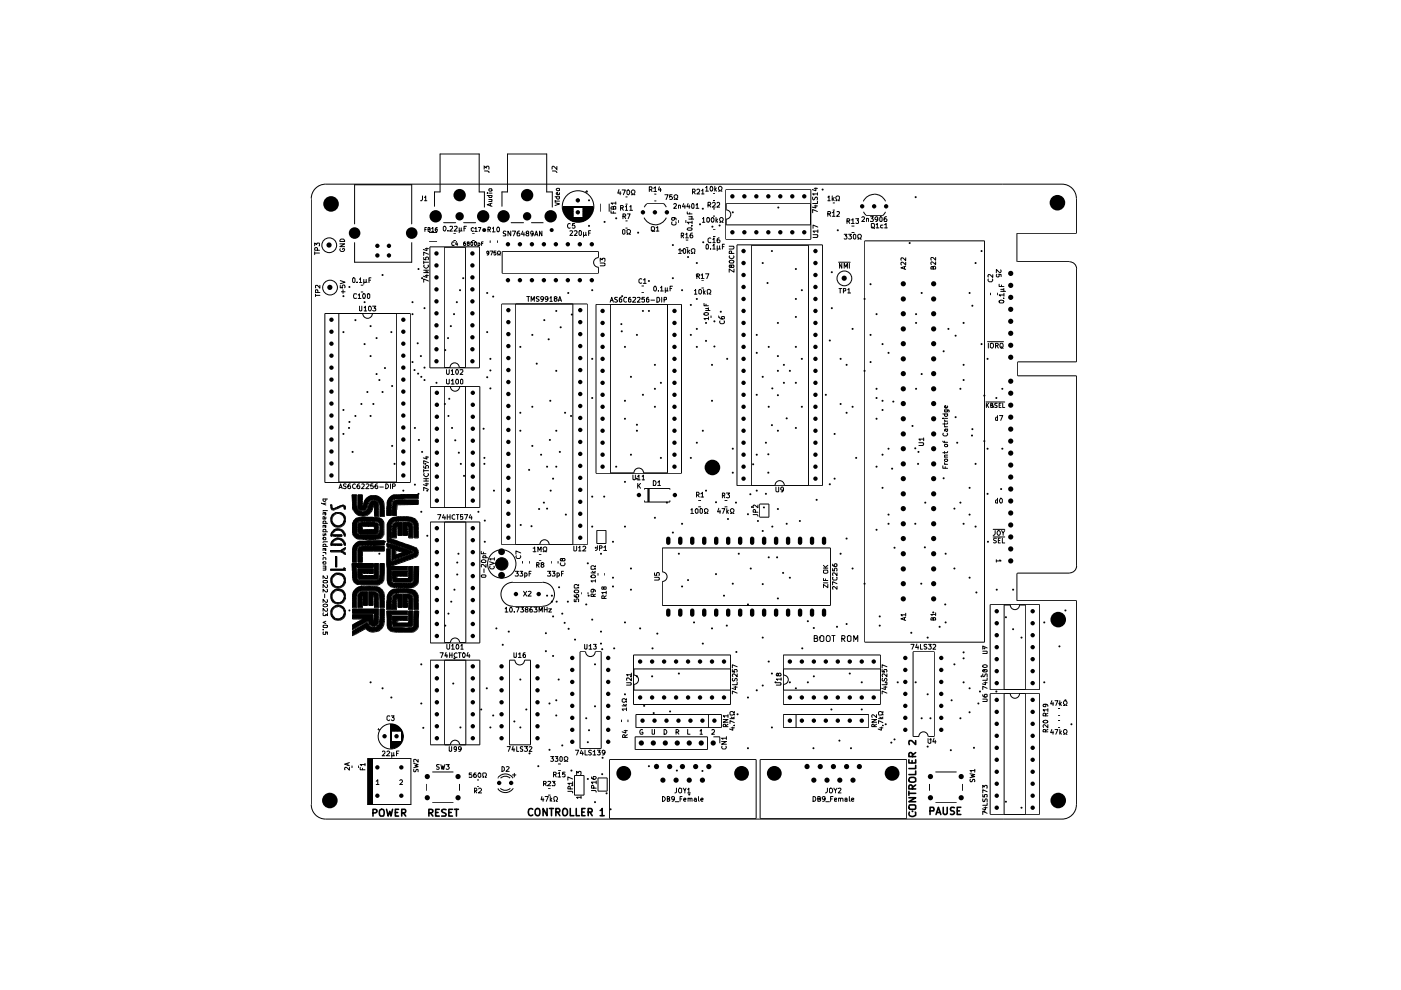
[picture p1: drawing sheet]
<svg xmlns="http://www.w3.org/2000/svg" width="297mm" height="210mm" viewBox="0 0 297 210" stroke-linecap="round" stroke-linejoin="round" font-family="sans-serif">
<g fill="none" stroke="#000" stroke-width=".21">
<path d="M66.9 39.9l1.2-.7 .9-.2h156.2a3 3 0 0 1 3 3.1v7.4h-12.6v6h11.2a1.57 1.57 0 0 1 1.5 1.5l-.1 19.7h-12.4v3h12.4l.1 40.3a1.48 1.48 0 0 1-1.5 1.5l-11.2 .1v5.8h12.6v43.2a3 3 0 0 1-3 3.1h-156.2a3 3 0 0 1-3-3.1v-128.5l.1-.9zM102.7 36.3h.7l.3 .1v.3M102.7 35.9v-.7l.4 .4 .2-.4h.2l.2 .2-.1 .5M117.1 36.3h.6l.4 .4M118.1 35.2v.7l-.8-.7-.2 .2v.4M138.6 39.9l.3-.3v1M139.8 39.6l-.2 .7h.6M140 39.9v.7M149.6 39.8l.3-.3v1M150.6 39.6l.2-.1a.55 .55 0 0 1 .3 .5 .55 .55 0 0 1-.3 .5l-.3-.4zM151.6 39.5v1M151.9 39.8l-.3 .4"/>
<path d="M172.6 39.9h.7M173 39.8v.6l-.8-.2M66.7 52.1v-.6l.4 .4 .1-.4h.4v.6M66.7 53.4v.6M66.7 53.7h1M67.3 53.1l-.1-.6h-.2l-.3 .1v.5h1M72.1 51.7h1l-1 .6h1M72.1 52.7v.3l.2 .3h.5l.3-.3-.1-.3h-.4v.2M72.1 50.9l.2-.2h.5l.3 .5h-1zM72.1 59.5l1.1 .3-1.1 .4M74.9 58.9l.4 .2v.6l-.2 .2-.3-.2v-.6zM75.2 51.4v4.2h12.1v-4.2"/>
<path d="M75.2 47.5v-8.3h12.1v8.3M75.7 59.8v.1M76.2 59.2l.3-.3v1M76.2 59.9h.5M77.1 59.2v1.1M77.6 59.2v.5l-.1 .2-.4-.2M77.6 59.7l.2 .2M78.2 59.4h.4M78.7 58.9h-.5v1M89.6 41.5v.8l-.2 .3h-.2M89.8 54.6v.4l.5 .1v-.5l.4-.1 .1 .2v.4M89.8 55.6h1"/>
<path d="M89.8 57.8h1M89.8 57.3h1M89.8 55.3v.6M89.9 56.2l-.1 .3 .5 .4 .5-.4v-.3M90 41.9l.3-.4v1.1M90 42.6h.5M90.1 48.7h.2M90.2 58.4h.6M90.2 52.7h.6M90.3 57.3v.5M90.4 48.2h-.3v.9M90.5 58.2v.6l-.8-.2"/>
<path d="M90.5 52.5v.6l-.8-.2M90.8 48.7l.4-.1v-.3l-.4-.1v.9h.3l.1-.4h-.2M90.8 59.6l-1-.4v.6M90.8 53.9l-1-.4v.7M91 49.3h1.7M91 51.2h1.7M91.1 52.3h10.5v25.7h-10.5zM91.5 48.5l.3-.3v.9M91.5 49.1h.4M92.1 43.7v-3h1.2v-8h8.3v8h1.1v3.2M92.7 48.2l-.3 .1-.1 .3v.3l.2 .2 .2-.1v-.4h-.3l-.1 .1M94 48.1l.4-.1 .2 .3-.3 .7-.3-.3z"/>
<path d="M94.1 47.2h2.5M95 48.9v.1M95.4 48.1l.4-.1 .1 .4-.6 .6h.6M96.1 49.5h.5M96.1 51h.5M96.3 51.4l-.4-.1-.1 .3 .1 .4h.4M96.4 48.1l.5-.1v.2l-.6 .8h.6M96.8 51.2l-.2 .6h.4M96.9 51.5v.5M97.4 48.3v1M97.8 48.3v.6l-.3 .1-.1-.2M97.8 48.8l.2 .2"/>
<path d="M98.3 47.2h2.5M98.4 48.4h.3M98.6 51.3l-.3 .1v.6h.4v-.4l-.2-.1-.2 .2M98.9 48h-.5v1M99.2 51.6l-.1-.2 .3-.1 .1 .2-.4 .2v.3h.4v-.3l-.2-.1M99.8 51.4h.4v.6h-.3l-.1-.1zM100.1 49.5h.5M100.1 51h.5M100.4 48.3l-.2-.1-.3 .2v.4l.3 .3 .2-.1M100.6 51.4h.4l-.1 .6h-.2l-.1-.1zM100.7 48.5l.2-.3v.9M100.7 49.1h.5"/>
<path d="M101.3 52h.4v-.5h-.4v.8M101.4 48.2h.5l-.3 .9M102.1 51.6h.3M102.4 51.3h-.3v.7M103.3 41h.1M103.3 41.5h1M103.5 48.7h.4l.1-.5-.5-.1v1.1M103.6 53.6l-.1 .1h-.2l-.1-.4h.4v.5l-.3 .3M103.6 41h.7M103.6 42.3h.7M103.6 48.7l.4 .5M103.7 41.5v.4h.5v-.4"/>
<path d="M103.7 40h.5l.1 .4-.2 .1h-.3l-.2-.1zM103.9 53.2h.6l-.4 .9M103.9 51v.5M104 43.2v.5M104.2 42.3v.4h-.6M104.3 43.1l-1 .3 1 .3M104.4 48.4l.2-.3v1.1M104.4 49.2h.6M105.2 53.2h-.5v.5h.5v.3h-.5M105.4 48.2l.2-.1a.54 .54 0 0 1 .3 .6 .54 .54 0 0 1-.3 .5l-.3-.5zM105.5 51v.5M105.5 54.1h.2l-.2-.7 .2-.2 .4 .2v.4l-.2 .1v.2h.2"/>
<path d="M106.4 43.7v-3h1.2v-8h8.3v8h1.2v3.2M106.5 53.4h20.4v1.2a1.02 1.02 0 0 0-1 1 1.02 1.02 0 0 0 1 1.1v1.2h-20.4zM107.3 49.1l-.5-.1-.1 .2 .1 .3 .4 .1v.4h-.5M108.3 49v1l-.6-1v1M108.4 47.2h2.6M108.6 49h.7l-.4 1M110.2 49h-.3l-.3 .2v.7l.6 .1v-.5l-.4-.1-.2 .2M110.8 49l-.2 .7h.6M111.1 49.3v.7M111.8 49.5l-.3-.3 .4-.2 .2 .3-.4 .2-.2 .3 .2 .2h.3l.1-.4-.2-.1M112.7 47.2h2.4M113 49.5l-.1 .2-.4-.1v-.4l.2-.2 .3 .2v.6l-.1 .2h-.3"/>
<path d="M113.4 50l.3-1 .3 1M113.5 49.8h.5M114.9 49v1l-.5-1v1M117.7 43l.9 .2-.9 .4M117.7 42.6h.1M117.7 41.7h.9v.4l-.4 .1-.3-.2 .1-.3M117.9 40.1l.2-.2h.4l.1 .5h-.4zM117.9 42.6h.7M118.6 40.9l-.1 .4h-.4l-.2-.3 .3-.2 .1 .5M119.3 44.3h2.2M119.3 43.8h6.5M119.3 43.9h6.5"/>
<path d="M119.3 44h6.5M119.3 44.4h2.2M119.3 44.1h2.2M119.3 44.2h2.2M119.4 44.5h2.1M119.4 44.6h2.1M119.4 44.7h2.1M119.5 44.9h2M119.5 45h2M119.5 44.8h2M119.6 45.1h1.9M119.7 45.2h1.8"/>
<path d="M119.7 45.3h1.8M119.7 45.4h1.8M119.8 45.5h1.7M119.8 45.6h1.7M119.9 45.7h1.6M120 45.8h1.5M120.1 45.9h1.4M120.1 46h1.4M120.2 46.1h1.3M120.3 46.2h4.5M120.4 46.2h4.4M120.5 46.3h4.1"/>
<path d="M120.6 46.4h3.9M120.7 46.5h3.7M120.8 49l.4-.1 .2 .2-.6 .8h.6M120.9 46.6h3.3M120.9 47.5a.45 .45 0 0 0-.6 .4 .45 .45 0 0 0 .6 .4M120.9 46.7h3.3M121.1 46.8h2.9M121.3 46.8h2.5M121.5 46.9h2.1M121.7 47h1.6M121.8 49h.5v.3l-.5 .6h.5M121.8 47.4h-.4l-.1 .5 .2-.2 .3 .1 .1 .4-.2 .2-.4-.1"/>
<path d="M122.9 48.9l.4 .2v.7l-.2 .1-.3-.1v-.7zM123.6 45.6h1.6M123.6 44.5h2.1M123.6 44.3h2.2M123.6 45.8h1.5M123.6 45.9h1.4M123.6 46h1.3M123.6 46.1h1.3M123.6 44.9h2M123.6 45h2M123.6 45.1h1.9M123.6 45.2h1.8"/>
<path d="M123.6 45.3h1.8M123.6 45.4h1.7M123.6 45.5h1.7M123.6 45.6h1.7M123.6 45.7h1.6M123.6 44.4h2.2M123.6 44.6h2.1M123.6 44.7h2.1M123.6 44.8h2M123.6 44.1h2.2M123.6 44.2h2.2M123.7 49.2v1.1"/>
<path d="M124.1 40.7h.6M124.2 49.2v.6l-.2 .1-.3-.1M124.2 49.8l.2 .1M124.4 40.3v.6M124.8 49.4h.3M125.2 48.9h-.4v1M127.3 55.8l1 .1v.4l-1 .1M127.3 55.4v-.6l.4 .3v-.3h.1h.5l-.1 .6M127.4 43.2v1.7M129.2 43.2v1.7M129.5 44.7v.5h1.1M130 44l.2-.3 .4 .1v.5h-1.1v-.3l.5-.2v.5"/>
<path d="M130 44.8v.4M130.6 43.1h-1.1l.4 .2M130.6 42.8v.5M131.2 40.2l-.2 .8h.7M131.5 40.6v.7M131.6 44.1h.5l.1-.4-.2-.1h-.4v1M131.8 44.1l.4 .5M131.9 40.3h.7l-.4 1M132.1 45.9h.5l.1-.4-.6-.1v1M132.2 48.7l.3 .1v.7l-.3 .2-.2-.2v-.7zM132.3 45.9l.4 .5M132.6 43.8l.2-.2v1"/>
<path d="M132.6 44.6h.5M132.6 48.4h.5M132.6 46.8h.5M132.6 43.3h.5M132.6 41.8h.5M132.9 49.7h.3l-.3-.4v-.5a.44 .44 0 0 1 .7 0 .44 .44 0 0 1-.2 .7v.2h.3M132.9 40.4l.4-.1a.58 .58 0 0 1-.1 1l-.3-.2zM133 45.4h.6l-.4 1M133.5 43.8l.3-.2v1M133.5 44.6h.6M133.9 41.3h.2l-.2-.5v-.3l.2-.2h.3l.2 .2-.2 .6v.2h.2M136.1 59.2l-.3-.1-.3 .2v.5l.3 .3 .3-.1"/>
<path d="M136.4 59.3l.3-.2v1M136.6 46.1a2.59 2.59 0 0 0 2.3 1.6 2.59 2.59 0 0 0 2.4-1.5M137.7 40.2l.5-.1 .1-.3-.2-.2h-.4v1M137.9 40.2l.4 .4M138.1 48.1h.5a.63 .63 0 0 1 0 .9l-.5-.1zM138.3 48.8l.5 .3M138.6 40.6h.6M138.7 42.6h.4M138.7 41.2h.4M139.1 48.3l.3-.2v.9M139.1 49h.6M140.7 43.2l.6 .7"/>
<path d="M140.8 43.2h-3.7l-.5 .7M141 41.3h.6l-.4 1M142.5 47l-.1 .5 .4 .2 .5-.1v-.6M142.5 41.3h-.5v.5l.3-.2 .3 .3v.2l-.3 .2-.3-.1M142.8 43.3l.5-.1 .1 .2-.6 .8h.6M142.8 46.1l.2 .4-.2 .2-.4-.1v-.4l.2-.1 .7 .2v.3M142.9 42.3h.3l-.3-.5v-.3l.3-.2 .5 .2v.5l-.3 .1v.2h.3M143.8 43.7l.2-.2 .3 .1v.6M143.8 53l.4-.3v1M143.8 43.5v.7M143.8 53.7h.6M143.9 46.7v.6"/>
<path d="M144.4 49.9h.5v-.4l-.5-.1v1M144.6 49.9l.3 .5M144.9 43.2l-.2 .6h.6M145 52.7l.4 .2v.7l-.2 .1-.3-.1v-.7zM145.2 43.5v.7M145.4 49.7l.2-.3v1M145.4 50.4h.6M145.4 46.7v.6M145.4 50.9h.5M145.4 52.4h.5M145.7 44.9v.5h1M145.8 48.4l.8-.1 .1 .1v.3l-.7 .1-.3-.1z"/>
<path d="M145.8 52.7v1M145.9 43.2l-.3 .6h.7M146 53.3l.2 .4M146 45.9l.7 .1v.4l-.1 .1M146 46.5h1.1M146.1 43.5v.7M146.2 45.1v.3M146.2 53.1l-.4 .3M146.6 53.7h.2v-.1a.44 .44 0 0 1-.2-.7 .44 .44 0 0 1 .7 0v.5l-.1 .2v.1h.1M146.6 47.9h.1M146.7 47.1h-1l.3 .4M146.7 45.9h-.1"/>
<path d="M146.7 46.9v.6M146.8 40.7l.5-.1 .1-.2-.2-.3h-.4v1M146.8 43.2l.4 .2-.1 .8h-.4l-.1-.2v-.6zM146.8 49.4h-.2a.7 .7 0 0 0-.1 1l.4-.1v-.3l-.1-.2h-.4l-.1 .2M147.1 40.7l.3 .4M147.6 43.5l.2-.3v1M147.6 44.2h.6M147.7 58.6h.5l.1-.4-.6-.1v1M147.7 40.3l.2-.2 .4 .2v.3l-.6 .5h.6M148 58.6l.3 .5M148.7 58.3l.2-.2v1M148.7 59.1h.6"/>
<path d="M148.7 59.5h.5M148.8 40.4l.2-.3v1M148.8 41.1h.5M148.9 46.4l.3-.3v1M148.9 47.1h.5M149.6 58.1h.7l-.4 1M149.6 40.5h.6M149.9 51.8l.3 .2-.1 .8h-.3l-.1-.2v-.6zM149.9 46.3l.2-.2a.54 .54 0 0 1 .4 .5 .54 .54 0 0 1-.4 .5l-.2-.1zM150.1 43.5l.5-.1 .1-.2-.2-.3h-.4v1M150.4 43.5l.3 .4M150.6 52.7v.1"/>
<path d="M150.7 50.5l-.2-.1-.4 .3v.5l.2 .2h.4M150.9 46.2l.1-.1a.54 .54 0 0 1 .4 .5 .54 .54 0 0 1-.4 .5l-.2-.4zM151 43.1l.2-.2 .4 .2v.3l-.6 .5h.6M151.1 50.8l.3-.4v1M151.1 52.1l.3-.3v1M151.1 51.4h.5M151.1 52.8h.5M151.2 42.5h.4M151.2 41h.4M151.2 48.6h.5M151.2 50.1h.5M151.2 44.3h.4"/>
<path d="M151.2 45.8h.4M151.6 40.1l.3 .4M151.8 46.1v1M151.9 46.7l.2 .4M152.1 43.1v-.2h.3l.2 .2v.3l-.6 .5h.6M152.1 52.1v1M152.1 46.5l-.3 .3M152.3 40.5h.3l-.3-.5v-.2l.3-.3h.2l.3 .3-.3 .6v.1h.3M152.5 50.4l-.4 .3v.7h.4l.2-.1-.2-.4h-.4v.1M152.6 52.7l.1 .1M152.6 52.1v.6h-.5M152.6 47.1h.2l-.2-.5v-.2l.2-.3h.3l.2 .3-.2 .6v.1h.2"/>
<path d="M153.2 52.3h.3M153.6 51.8h-.4v1M153.9 40.2h18v10.5h-18zM154 44.5v-1.3h17.8v4.5h-17.8v-1.2a.97 .97 0 0 0 .9-1 .97 .97 0 0 0-.9-1M154.6 52.2h.9l.1 .2-.2 .4h-.8M154.7 55.3a.58 .58 0 0 1 .9 .2l-.2 .3h-.6l-.2-.3zM154.7 54.2a.45 .45 0 0 0 .4 .6 .45 .45 0 0 0 .4-.6M155 56.4l.1-.2h.4l.1 .2-.1 .3h-.4l-.1-.4-.3-.1v.5h.2l.1-.2M155.1 53.7v-.4l-.4-.1-.1 .5h1M155.6 57v.7l-1-.7v.7M156.3 51.9h18.1v51.1h-18.1zM172.3 41.8v.4l.2 .2 .2-.2 .2-.4h.3v.6"/>
<path d="M172.4 49.8h.9l.1 .1-.2 .4h-.8M172.6 43.7h.7M173 43.5v.6l-.8-.2M173.3 44.8l-1-.4v.7M173.3 42.6v.6h-1M173.3 41.1h-1l.3 .3M173.3 40.9v.5M173.4 49h-1l.2 .3M173.4 48.1l-1-.4v.7M173.4 48.7v.6M175.5 45.4h.5l.1-.4-.2-.2h-.4v1.1M175.5 41.8l.3-.3v1.1"/>
<path d="M175.5 42.6h.5M175.8 45.4l.3 .5M176.4 45.1l.4-.3v1.1M176.4 45.9h.6M176.4 41.5v1.1M176.5 42.1l.4 .5M176.6 44.5h.4M176.6 43h.4M176.9 41.9l-.5 .3M177.2 42.6h.3v-.2a.44 .44 0 0 1-.2-.7 .44 .44 0 0 1 .7 0v.5l-.2 .2v.2h.2M177.5 44.9h.5v.4l-.6 .6h.6M177.8 55.6h2.5"/>
<path d="M178.5 55.9v1l-.5-1v1M179 56.9v-1l.3 .7 .4-.7v1M179 49.7h.6l-.4 .3 .3 .1 .1 .4-.2 .2-.4-.1M179.6 46.9h.5l.1-.4-.2-.1h-.4v1M179.8 46.9l.4 .5M179.9 49.7h.6l-.3 .3 .3 .2v.4h-.6M180.1 55.9v1M180.5 46.6l.3-.2v1M180.5 47.4h.6M180.6 47.9h.5M180.6 49.3h.5M181.1 49.7l.3 .1v.7l-.1 .2-.4-.2v-.7z"/>
<path d="M181.4 46.4h.6l-.2 .4 .2 .1v.4h-.6M181.9 50.7h.2l-.2-.4v-.5l.2-.1h.3l.2 .2-.2 .6v.2h.2M182.7 46.1l.4-.2 .2 .3-.6 .8h.6M183.1 44.9l.5 .7h3.6M183.3 51.1h25.4v85.1h-25.4zM183.7 46.5l.2-.2 .2 .1v.6M183.7 46.3v.7M184.6 45.9h.6l-.4 .5 .4 .1-.1 .5-.5-.1M184.8 47.4l.5 .1 .1 .5-.1 .3-.6-.1zM184.9 48.1l.5 .4M185.8 47.6l.2-.2v.9M185.8 48.3h.6"/>
<path d="M186.1 46.5l-.3 .1-.3-.1v-.3l.3-.3 .3 .2v.6l-.2 .3h-.2M186.7 45.9l.3 .3-.1 .8h-.3l-.1-.2v-.6zM187.2 47.7h-.4l-.1 .2 .1 .4h.4M187.5 47.6l.4-.2v.9M187.5 48.3h.6M187.7 44.9l-.5 .8M187.8 42.7a2.59 2.59 0 0 0-2.4-1.5 2.59 2.59 0 0 0-2.4 1.5M188 45.9h-.3l-.2 .3v.7l.5 .1v-.5l-.4-.1-.1 .1M191.8 56.5v.5M192 56.4l-1 .4 1 .3M192 55.6v.6l-.6-.6h-.3v.6M192 54.7v.6l-.6-.6h-.3v.5"/>
<path d="M197.9 56.7l.1-.3 .4 .3v.3h-1v-.5h.4l.1 .5M198.4 55.5v.6l-.8-.6-.2 .2v.4M198.4 54.6v.6l-.6-.6h-.4v.6M209.5 59.2v.2l.2 .3h.5l.3-.3-.1-.2M210.5 58.2v.6l-.6-.6h-.4v.5M211.3 58.1l-.1 .5 .2 .1 .4-.1v-.5l.5 .1v.4M212.2 57.2l.1 .3-.3 .3-.8-.7v.7M66.9 62.4v.5M66.9 62.6h.9M67.4 62l-.1-.6h-.3l-.1 .6h.9M67.8 60.5v.6l-.5-.6-.4 .1 .1 .4M68.9 66.5h18.1v35.8h-18.1z"/>
<path d="M71.8 66.5v35.7h12.2v-35.7M72.1 60.5v.5h.5v-.4l.4-.2 .2 .3-.1 .3M72.4 61.9h.8M72.7 61.4v.8M75.6 62.4l-.5-.1a.54 .54 0 0 0-.1 .7 .54 .54 0 0 0 .6 .2M75.9 62.5l.3-.2v1M75.9 63.3h.6M76.2 64.9v.9l.2 .1 .3-.1v-.9M76.5 60.5h.5M76.5 61.9h.5M76.9 66.5a1.02 1.02 0 0 0 1 1 1.02 1.02 0 0 0 1.1-1M77 62.4v-.1a.52 .52 0 0 1 .5 .5 .52 .52 0 0 1-.4 .5l-.2-.4z"/>
<path d="M77.2 65.2l.3-.3v1M77.2 65.9h.5M78 62.3h.3l.1 .2v.5l-.3 .3-.2-.3zM78.1 65.1l.4-.2a.58 .58 0 0 1-.1 1l-.3-.1zM79 64.9h.7l-.4 .4h.3l.1 .5-.2 .1-.5-.1M94.7 78.4v.7l.1 .3h.3l.1-.3v-.7M95.4 77.9a.97 .97 0 0 1 1-1 .97 .97 0 0 1 1 1M95.5 77.9h-1.3v-25.5h4.5v25.5h-1.3M95.7 78.6l.2-.2v1M95.7 79.4h.6M96.7 78.5l.1-.1a.52 .52 0 0 1 .4 .4 .52 .52 0 0 1-.3 .6l-.3-.4zM97.5 78.5h.6v.3l-.6 .6h.6"/>
<path d="M106.4 64.4h18.1v51.1h-18.1zM109.3 64.4v51h5.1M111.7 62.9h.6M112 62.9v1M112.6 63.9v-1l.3 .7 .4-.7v1M114.3 63h-.6v.3a.44 .44 0 0 1 .5 .5h-.5M115.2 63.3l-.1 .2h-.4l-.1-.5 .2-.1 .4 .1-.1 .8-.4 .1M116.2 63.3l-.1 .2h-.4l-.1-.5 .2-.1 .4 .1v.6l-.3 .3h-.2M116.6 63.2l.2-.3v1M116.6 63.9h.5M117.7 63.3l-.2-.1v-.2l.4-.1 .2 .1-.2 .3-.4 .1v.4l.2 .1 .4-.2v-.2l-.2-.2M118.4 63.9l.3-1 .3 1"/>
<path d="M118.4 63.6h.6M121.5 64.4v51h-5.1a.97 .97 0 0 0-1-1 .97 .97 0 0 0-.9 1M126.4 64.5h18.1v35.8h-18.1zM129.4 64.1l.3-1.1 .3 1.1M129.4 64.6h12.1v35.7h-5.1a1.02 1.02 0 0 0-1-1.1 1.02 1.02 0 0 0-1 1.1h-5zM129.5 63.7h.5M130.9 63h-.5a.44 .44 0 0 0 .1 .5 .44 .44 0 0 0 .4 .1v.4h-.6M131.7 63h-.2l-.2 .3v.7h.5v-.5l-.3-.1-.2 .2M132.8 63.1l-.4-.1-.2 .3v.5l.4 .3 .2-.1M133.7 63h-.3l-.1 .3v.7h.5v-.5l-.4-.1-.1 .2M134.2 63.1l.5-.1 .1 .3-.7 .8h.7M135.1 63.1l.5-.1 .1 .2-.6 .9h.6"/>
<path d="M136 62h.5M136 60.6h.5M136.4 60.1h.6M136.7 63h-.6v.5h.6v.5h-.6M137.5 63h-.3l-.1 .3v.7h.5v-.5l-.4-.1-.1 .2M138 63.6h.8M138.6 60.9l.3-.2a.53 .53 0 0 1 .3 .5 .53 .53 0 0 1-.4 .5l-.2-.2zM139.3 63h.4a.58 .58 0 0 1 .1 .7 .58 .58 0 0 1-.5 .4zM139.6 61.6v.1M140 61l.3-.3v1M140 61.7h.6M140.3 63v1.1"/>
<path d="M140.8 63.6l.5-.1-.1-.5h-.4v1.1M141.1 61v1M141.5 61.6l.1 .1M141.5 61v.7l-.4-.1M142.1 61.2h.3M142.6 60.7h-.5v1M147.2 61.6l.3-.2v1M147.2 62.4h.5M148.2 61.5l.3-.1a.58 .58 0 0 1-.1 1l-.2-.2zM148.7 61.1h.5M149.2 61.4v1M149.3 66.4a.52 .52 0 0 1 .5-.1 .52 .52 0 0 1 .4 .4 .52 .52 0 0 1-.6 .2 .52 .52 0 0 1-.3-.5z"/>
<path d="M149.3 64.3v.5h.9M149.3 61.9l.2 .5M149.5 61.7l-.3 .3M149.6 65.4h.6l-.1 .4M149.6 65.8h.9M149.7 64.5v.3M149.9 62.4h.2l-.2-.9a.44 .44 0 0 1 .7 0 .44 .44 0 0 1-.1 .7v.2h.2M150.2 67.5h-.9l.2 .3M150.2 65.2l-.1 .2M150.2 67.2v.6M150.7 66.9v.5M152.3 66.9v.5"/>
<path d="M152.6 67.2l.2 .4h.7v-.5l-.5 .1v.3l.2 .1M152.7 68l-.1 .3 .2 .3h.5l.3-.1-.1-.5M177.9 61.2h.6M178.1 61.2v.9M178.8 61.7l.5-.1v-.3l-.5-.1v.9M179.7 61.4l.3-.2v.9M179.7 62.1h.6M209.4 72.4h3.4M209.5 72.8v1M210 72.9h.6a.67 .67 0 0 1-.2 .9l-.4-.2zM210 62.1v.5M211.1 73.3l.5-.1 .1-.2-.2-.2h-.4v1"/>
<path d="M211.3 73.3l.4 .5M211.5 62.1v.5M211.8 63.8a.63 .63 0 0 1 1.1 .2l-.3 .2h-.6zM211.8 60.3v.5h1.1M212.1 72.9h.5a.67 .67 0 0 1-.2 .9h-.1a.67 .67 0 0 1-.2-.9zM212.2 73.5h.2l.3 .4M212.2 61.4h.6l.1 .3-.2 .1M212.2 61.8h1M212.3 60.4v.4M212.8 63.2h.1M212.9 62.5h-1.1l.3 .3M212.9 62.2v.6"/>
<path d="M212.9 61.2l-.2 .2M89.8 98.8v.4l.5 .1v-.5l.4-.1 .1 .2v.4M89.8 99.5v.6M89.8 99.8h1M90.2 96.9h.6M90.5 96.7v.6l-.8-.2M90.8 98.1l-1-.4v.7M91.2 82h10.5v25.6h-10.5zM94.2 82v25.5h4.5v-25.5M94.7 80.4v.9l.2 .1 .3-.1v-.9M95.5 82a.97 .97 0 0 0 1 .9 .97 .97 0 0 0 1-.9M95.7 80.7l.3-.3v1"/>
<path d="M95.7 81.4h.6M96.9 80.4l.3 .2v.7l-.3 .1a.63 .63 0 0 1 0-1zM97.6 80.6l.3-.2 .2 .2v.7l-.1 .1-.4-.1zM194.8 93.9h.9l.1 .1-.1 .5h-.9M195.8 93.1h-1l.3 .3M195.8 92.9v.5M199.9 98.8v.5h1M199.9 93.5l.2 .3h.8M199.9 88.7h.1M199.9 87.8h1M200 91.8l-.1 .4 .3 .2h.5l.2-.2-.1-.4M200.2 98.1l.2 .3"/>
<path d="M200.2 90.2l.2 .3M200.2 89l.2 .3M200.2 86.9h1v.4M200.2 98.4h.7M200.2 96.9h.7M200.2 89.6v.5M200.2 93.5v.4M200.2 95.7v.5M200.2 90.5h.7M200.2 89.3h.7M200.2 88.7h.7M200.3 97.3h.5l.1 .4-.2 .1h-.3l-.2-.1z"/>
<path d="M200.3 94.2h.5l.1 .3-.2 .2h-.3l-.2-.2zM200.3 87.8l-.1 .3 .2 .2h.3l.2-.2-.1-.3M200.3 86.9v.4h.5v-.4M200.4 98.9v.4M200.5 91v.3l.2 .2 .2-.2-.1-.3M200.8 86.1l.1 .2-.2 .2h-.3l-.2-.3 .3-.2 .1 .5M200.9 96.5h-.6v.4M200.9 95.7l-.1 .3h-.9M200.9 91h-.5l-.2 .2 .1 .2M200.9 89.6l-.1 .3h-.9M209 85.2h4M209.1 85.5v.9"/>
<path d="M209.3 85.9l.3 .5M209.6 85.5l-.5 .5M210.1 85.9h.3l.1-.3-.4-.1v.9h.3l.2-.3-.3-.2M211.4 85.6h-.5l.1 .3 .4 .2v.2h-.5M211.5 88.1v1h-.3l-.1-.5 .1-.2 .3 .1M211.8 85.9h.3M211.9 88.1h.7l-.4 1M212.3 85.5h-.5v.9h.5M212.6 85.5v.9h.4M68.2 106.7l.9 .4M68.5 113.2l.1 .4 .2-.2v-.2h.3v.3M68.5 114h.6v.4h-.5z"/>
<path d="M68.5 117.8h.1M68.5 118.7l.1-.4h.4l.1 .4M68.5 119.2l.5-.1 .1 .4-.5 .1zM68.5 117.2h.6M68.8 108.7l.1 .5 .2-.1-.1-.4h-.4l-.1 .4M68.8 111.4l.1 .4h.2v-.4h-.6v.4M68.8 116.3l.1 .4h.2v-.4h-.6v.4M68.9 117.2l.2 .3M69.1 105.8v.3l-.2 .2-.4-.2v-.3h.9M69.1 109.6l-.1 .4h-.5v-.4h.3l.1 .4M69.1 111v-.5h-.6v.5h.9M69.1 112.7l-.1-.5-.5 .1v.4h.9"/>
<path d="M69.1 115.9v-.4h-.6v.4h.9M69.1 106.7l-.6 .1M69.4 108.3h-.9M69.4 114.9h-.8l-.1 .1M70.1 113.6h.1M70.1 115.6h.1M70.1 115.6a1.57 1.57 0 0 1 1.6-1.5 1.57 1.57 0 0 1 1.6 1.5M70.6 107.8h.1M70.6 107.8l-.2-.8h-.3l.1 .9 .3 .2h.4l1.6-.7 .4 .1 .1 .5M70.7 108.1h.1M70.7 112.4a1.55 1.55 0 0 1 1.7-.1 1.55 1.55 0 0 1 .8 1.4h-.2l-.1-.2a1.32 1.32 0 0 0-.8-1h-.9a1.26 1.26 0 0 0-.8 .9h2.1v.3l-2.4-.1a1.46 1.46 0 0 1 .6-1.2zM71.2 118h.2v2.2h-.2z"/>
<path d="M71.7 108.6v.3M71.9 103.6l.3-1 .4 1M72 103.3h.5M72.6 116.9h.1M72.6 116.9l.7 .4v.3M72.9 107.1h.1M72.9 107.1h-.5l-1.5 .7h-.3M72.9 107.1l.4 .4v.5h-.3M72.9 116.6h.1M72.9 115.5h.1M72.9 115.5a1.3 1.3 0 0 0-1.2-1.1 1.3 1.3 0 0 0-1.3 .9h2.1v.4l-2.4-.1M72.9 115.5l.1 .2 .3-.1"/>
<path d="M73 108h.1M73.3 117.6h.1M73.3 116.1h.1M73.3 116.3h.1M73.3 115.6h.1M73.3 116.1v.3l-.7 .5M73.3 116.1l-1 .6h-2.2v.3h2.2l1 .6M73.4 102.7l-.4-.1-.2 .2 .2 .3h.2l.2 .2-.2 .3-.4-.1M74.3 102.6l-.4 .1-.2 .7 .3 .2 .3-.1v-.5h-.5l-.1 .2M74.6 104.9h1v2.2a1.25 1.25 0 0 0 .9 1.4 1.25 1.25 0 0 0 1.5-.7l.3-.8a1.06 1.06 0 0 1 .9-.8 1.06 1.06 0 0 1 1.1 .7v2.7h-.8l-.1-2.1-.2-.3a2.24 2.24 0 0 1-1.7 2.2 2.24 2.24 0 0 1-2.5-1.2l-.3-.5zM74.6 119.5h4.6v.8h-3.6l.1 2.4 .5 .4 3.9-.1 .4-.4 .1-.7v-2.4h.9l-.1 3.5-.5 .7-.7 .4-3.7-.1a1.51 1.51 0 0 1-1.8-1.7zM75 110.4a2.32 2.32 0 0 1 1.8-.7h3.5l.7 .4 .4 .7v2.6a1.48 1.48 0 0 1-1.5 .9h-3.1a1.75 1.75 0 0 1-2-.9v-.3a3.5 3.5 0 0 1 .2-2.7z"/>
<path d="M75.2 115.4l1-.7h5.3v.9l-5.1 .1a1.42 1.42 0 0 0-.8 1.2v2.3h-.9v-2.8l.2-.6zM75.4 102.7l-.3-.1-.3 .2v.5l.3 .3 .3-.1M75.8 116.2h.1M75.9 113.2h.1M75.9 104.9h.9v1.7l.1 .7 .1-.1a2.27 2.27 0 0 1 2.8-2.1l.6 .2a1.91 1.91 0 0 1 1 1.3l.1 3h-.9v-2.4a1.32 1.32 0 0 0-1.5-1.1 1.32 1.32 0 0 0-1.2 1.4l-.2 .5-.4 .3h-.7l-.7-.5zM75.9 110.8l.4-.2h3.6a1.28 1.28 0 0 1 .7 1.7 1.13 1.13 0 0 1-.5 1.1l-3.9 .1-.5-.5v-1.8zM76 111l.7-.2h3.2l.4 .5v1.5l-.4 .5h-3.7l-.3-.5zM76.1 116.2l.7-.4h4.7v1.1h-4.7v2.3h-.9v-2.6zM76.2 102.6l-.3 .1-.2 .7 .2 .2 .4-.1-.1-.5h-.3l-.2 .2M76.7 102.7h.5v.3l-.6 .6h.6M76.8 112h.1M76.8 111.7h2.5l.1 .5-2.6 .2z"/>
<path d="M77.6 102.7l.4-.1 .2 .3-.6 .7h.6M78.1 109.7v.9M78.1 110.8v.9M79.1 102.6h-.4l-.1 .5 .5-.1 .1 .4-.2 .2-.4-.1M80 102.6l-.3 .1-.2 .7 .3 .2 .3-.1-.1-.5h-.3l-.2 .2M80.1 113h.1M80.3 111.3h.1M80.5 103.3h.8M81.8 102.6h.2l.4 .4-.4 .6h-.2zM82.1 115.2h.1M82.1 115.2v.8l1 .3v2.6l3.6-1.3 .8-.3v-.3M82.1 115.2l1.9 .6"/>
<path d="M82.7 114.1h.1M82.7 114.1h.3v-2.7l.2-.3a.91 .91 0 0 1 1.1-.5l2-.1 1 .3 .5 .5v2.8h.9v-3.1a2.05 2.05 0 0 0-2.2-1.4l-2.6 .1a1.87 1.87 0 0 0-1.8 1.5v3.7l5.7 2.1M82.7 114.1l.6 .3 5 1.8M82.8 102.6v1M82.9 119.1h.1M83.2 106.4h.1M83.2 103.1h.5l.1-.3-.1-.2h-.5v1M83.4 111.2h.1M83.4 106.4l.4-.3 .4-.1h4.5v.9l-4.5 .1-.1 2.3h-.9zM83.4 111.2l-.2 2.9h.9v-2l.2-.5M83.4 111.2l.6-.4h1.3v2.8h-.9l-.1-2M83.6 105.9h.1"/>
<path d="M83.6 105.9l5.1-.1v-1l-5.2 .1a2.04 2.04 0 0 0-1.4 2.3l-.1 2.1h1v-2.7l.2-.2M83.6 105.9l-.4 .5M83.9 117.6h.1M84 116.7h.1M84 116.7l-.1 .9M84 115.8v.9M84 116.7l1.5 .4-1.6 .5M84 115.8l3.5 1.2M84.3 111.6h.1M85.5 110.8h1.2l.8 .4 .1 2.9h-.9l-.1-2.5h-.2v2h-.9zM86.5 111.6h.1M87.5 117h.1"/>
<path d="M87.8 117h.1M87.8 117v.3l-.3 .1-4.6 1.7M88.3 116.2h.1M88.3 116.2a1.25 1.25 0 0 1 .4 1.3 1.25 1.25 0 0 1-1.1 .9l-4.8 1.7h3.7v.8h-3.5v2.4l.4 .4 4-.1 .4-.4v-3.1h1l-.1 3.4-.2 .4-1 .7h-4.1a1.45 1.45 0 0 1-1.3-1.5l-.1-6.8h.8l.1 2.8M89.8 102h1M89.8 101.5h1M89.9 100.4l-.1 .3 .5 .4 .5-.4v-.3M90.2 102.6h.6M90.3 101.5v.5M90.5 102.4v.6l-.8-.2M90.8 103.8l-1-.5v.7M91.2 110.7h10.5v25.6h-10.5z"/>
<path d="M92.8 109.1h.7l-.5 1M94.1 109.1l-.3 .7h.7M94.3 110.7v25.5h1.2M94.3 109.4v.7M94.8 109.1v1M94.8 109.6h.6M95.4 109.1v1M96.4 109.2l-.2-.1-.4 .3v.5l.4 .2 .2-.1M96.8 109.1h.5M97 109.1v1M98.1 109.1h-.5v.5h.5v.4h-.5M98.5 109.1h.6l-.4 1"/>
<path d="M98.8 110.7v25.5h-1.3a.97 .97 0 0 0-1-.9 .97 .97 0 0 0-1 .9M99.7 109.1l-.2 .7h.6M100 109.4v.7M102 116.9v.5h1M102.2 118.8a.58 .58 0 0 1 .8 .2l-.1 .3h-.7l-.2-.3zM102.4 118.3h1M102.4 118.3v-.5h.6v.5M102.5 117.1v.3M103 119.7v.6l-.6-.6h-.3v.5M103.8 119.1l1 .3-1 .4M104.8 118.5h-1l.3 .3M104.8 118.3v.5"/>
<path d="M109.5 117.8l-.1 .3 .2 .3h.6l.2-.3-.1-.3M110.4 117.2l-1-.4v.7M110.8 119v.5M112.2 119v.5M113 116.2l.4-.2v1M113 117h.6M113.8 119.8h.4l.1-.4-.5-.1v1M114 119.8l.3 .5M114 117v-1l.4 .6 .3-.6v1M114.3 118.9h.5M114.3 117.5h.5M114.9 119.7l-.2-.1v-.2l.4-.1 .2 .1-.6 .4v.4l.2 .1 .4-.2v-.2l-.2-.2"/>
<path d="M115.1 117h.3v-.2a.44 .44 0 0 1-.2-.7 .44 .44 0 0 1 .7 0v.5l-.2 .2v.2h.2M116.9 119v.5M118.3 119v.5M118.9 119.4l-.1 .2 .2 .3h.5l.3-.3-.1-.2M119.2 118.6l.1-.2h.4l.1 .2-.1 .3h-.4l-.1-.4-.3-.1v.5h.2l.1-.1M121.7 115.8l.1 1h.3l.2-.2v-.8M122.7 116.1l.2-.3v1M122.7 116.8h.5M123.6 116l.4-.2 .2 .3-.7 .7h.7M126.2 119.9v.3l-.4-.3-.5 .2 .1 .6h.5l.2-.2h.1v.2M126.5 112.5h2v2.7h-2zM126.7 115.7v.8l-.5 .2"/>
<path d="M127.1 116.2h.5l.1-.3-.2-.2h-.4v1M128 116l.4-.3v1M128 116.7h.6M134.2 100.7v1h.2h.3v-1M135.1 101l.4-.3v1M135.1 101.7h.6M135.2 102.5v1M135.4 102.9l.4 .6M135.8 102.5l-.6 .6M136.1 101l.3-.3v1M136.1 101.7h.6M136.6 103.8v-.2h5.4v.2"/>
<path d="M136.6 106.1v.3h5.4v-.3M137.4 103.6v2.8M137.5 103.6v2.8M137.6 103.6v2.8M138.5 101.9a.59 .59 0 0 1 .6 .4 .59 .59 0 0 1-.2 .6h-.4zM139.4 102.2l.4-.3v1M139.4 102.9h.6M140.4 116.2h35.7v12.2h-35.7v-5.1a1.02 1.02 0 0 0 1-1 1.02 1.02 0 0 0-1-1zM146.5 108.1l.2-.3v1.1M146.5 108.9h.6M147.5 107.9l.2-.1 .3 .2v.7l-.3 .2a.58 .58 0 0 1-.2-1zM147.7 105l.5-.1 .1-.3-.2-.2h-.4v1"/>
<path d="M147.9 105l.4 .4M148 107.5h.6M148 106.1h.6M148.6 104.7l.3-.3v1M148.6 107.8l.3 .2v.7l-.1 .2-.4-.2v-.7zM148.6 105.4h.6M149.4 108.9h.2l-.2-.4v-.5a.44 .44 0 0 1 .6 0 .44 .44 0 0 1-.1 .7v.2h.2M152.4 107.8l-.3 .7h.6M152.7 108.2v.7M153.1 107.8h.6l-.5 1.1M153.2 105h.4l.1-.4-.5-.1v1.1M153.4 105l.3 .6"/>
<path d="M153.6 107.5h.6M153.6 106.1h.6M154 104.5h.7l-.4 .4 .3 .1 .1 .4-.3 .2-.4-.1M154.1 107.8v1.1M154.2 108.4l.2 .5M154.4 108.2l-.3 .3M154.9 108.9h.2l-.2-.6v-.2l.2-.3h.3l.2 .3-.2 .6v.2h.2M159.7 109.1h.8l.2 .3M160.2 108.6l-.1-.5-.2-.1-.2 .2v.4h1M160.7 107.1v.6l-.8-.6-.2 .1 .1 .5M161.1 106.9h1.9v2.8h-1.9zM164.3 102.9a.97 .97 0 0 1 1-1 .97 .97 0 0 1 1 1"/>
<path d="M164.4 102.9h-5.1v-50.9h12.1v50.9h-5.1M164.5 103.3v.8l.2 .2 .4-.1v-.9M166.1 103.8l-.2 .1h-.3v-.6h.3l.2 .2-.2 .8h-.3M174.6 119.9l.5 .6M175.5 119.9l-.5 .4M176.5 119.6v.3l.5 .2 .5-.1v-.4l-.5-.1-.1 .2 .1 .4M210.6 112.2h2.4M210.6 113.8h2.4M211 112.5v.7l-.4 .3M211.2 114.2l-.4-.1-.1 .2 .1 .3 .4 .2-.2 .3-.3-.1M211.2 118.7v.5M211.5 105.6v1.1h-.3l-.1-.6 .1-.1 .3 .1"/>
<path d="M211.7 112.5h.1a.6 .6 0 0 1 0 1h-.1a.6 .6 0 0 1 0-1zM211.7 114.6h.3M212 118.7l.3 .2h-1.1M212.1 114.1h-.4v1h.4M212.2 105.6l.3 .3v.6l-.2 .2a.54 .54 0 0 1-.4-.5 .54 .54 0 0 1 .3-.6zM212.3 112.5l.4 .5 .3-.5M212.5 114.1v1h.5M212.7 113v.5M68.5 132.6h.8h.1v.4l-.7 .1-.2-.1zM68.5 133.5h.1M68.5 123.2l.8-.1 .1 .1v.3l-.7 .1-.2-.1zM68.5 120h.6"/>
<path d="M68.6 134v.5h.4v-.5h.4v.5M68.6 128.2a.51 .51 0 0 1 .5-.1 .51 .51 0 0 1 .3 .4 .52 .52 0 0 1-.5 .2 .52 .52 0 0 1-.4-.5zM68.6 129.9v.6h.4l.1-.2 .3 .2v-.6M68.8 126v.7M69 120l.1 .5h-.6M69 120.5l.1 .4h-.6M69.1 131.7l-.6 .3 .6 .2M69.3 122.1v.6h-.3l-.5-.6v.6M69.3 124l.1 .4-.2 .2-.7-.7v.7M69.3 124.9l.1 .5-.1 .1-.8-.6v.6M69.3 127.1l.1 .5-.2 .1-.7-.6v.6M69.3 129v.6h-.3l-.5-.6v.6"/>
<path d="M70.1 120.7h2.8v-.3h.1l.3 .6h-3.2zM71.7 121.5v.3M71.7 124.9v.3M71.7 128.4v.2M73 120.4h.1M73.1 120.5h.1M74.7 134.8h.1M74.7 133.9l3.2-1.9a1.29 1.29 0 0 0 1.5 1.1 1.29 1.29 0 0 0 1.1-1.5l.1-2.5h.9v2.8a2.27 2.27 0 0 1-1.5 2 2.27 2.27 0 0 1-2.5-.6l-2.8 1.5zM75.2 125.1l1-.7h3.7a1.91 1.91 0 0 1 1.6 1.7v2.8h-.9l-.1-2.9-.3-.4-.5-.3-3.5 .1-.5 .6-.1 2.9h-.9v-2.8l.2-.6zM76 126l.4-.4 1.5-.1v2.9h-.9l-.1-2-.1 2.5h-.9zM76.8 131.2h.1M76.8 131.2l-2.1 1.3v1.1l3.3-1.8h.2l.1 .5 .7 .6 1-.3"/>
<path d="M76.8 131.2h-2.1v-.9h4.4l.1 1.5M76.9 126.4h.1M76.9 122h.1M78.2 125.5h1.3l.6 .3 .2 .4v2.7h-.9l-.1-2.6-.2 .1v2h-.9zM79.2 126.3h.1M79.2 131.8h.1M79.2 131.8l.2-1.7h-4.7v-1h5.6v2.8l-.1 .4-.2 .3M79.3 121.9h.1M79.3 121.9l.1-2.4h.9v3.1l-.2 .2-.2 .2h-3.7l-.2-.3-.1-2.1h3.3v1h-2.3v.4M79.3 121.9l-2.4 .1M80 132.6h.1M81.3 132.6h.1"/>
<path d="M82 129.6h4.5v.8h-3.5v2.4l.4 .3 2.5 .1 1.3-.1 .5-.2 .1-3.3h1l-.1 3.4-.4 .5-.8 .5h-3.6a1.64 1.64 0 0 1-1.8-1.3zM82.5 125.6a2.03 2.03 0 0 1 1.8-.8h2.2a2.01 2.01 0 0 1 2.2 1.5v3h-.9v-2.8l-.5-.5-1-.3-2 .1a1.1 1.1 0 0 0-1.3 .8v2.7h-1l.1-2.9zM83.4 126.4h.1M83.4 123.3h.1M83.4 126.4l-.2 2.9h.9v-1.9l.2-.6M83.4 126.4l.6-.4h1.3v2.8h-.9l-.1-2M84.3 126.8h.1M84.3 131.7h.1M84.3 122.2h.1M84.3 122.2h2.2v-1h-3.3v1.4l.2 .7M84.3 131.7l2.2-.1v-.9h-3.3l.1 1.9 .3 .3h3.6l.4-.3v-3h-.9l-.1 2.4M84.3 122.2l-.2 .2 .1 .2 2.4-.1"/>
<path d="M84.3 131.7l-.2 .2 .2 .2 2.3-.1M85.5 126h1.2l.8 .4 .1 2.9h-.9l-.1-2.5h-.2v2h-.9zM86.5 126.8h.1M86.6 132h.1M86.6 122.5h.1M86.6 122.5l.1-2.4h.9v3l-.4 .4h-3.6l-.2-.2M91.2 140h10.5v17.9h-10.5zM93.3 138.4h.7l-.4 1M94.3 140v17.9M94.6 138.3l-.3 .8h.6M94.7 136.6v.9l.2 .1 .4-.1v-.9M94.7 138.7v.7"/>
<path d="M95.3 138.4v1M95.3 138.9h.5M95.8 137l.2-.4v1M95.8 137.6h.6M95.8 138.4v1M96.8 136.7l.1-.1a.55 .55 0 0 1 .4 .5 .55 .55 0 0 1-.4 .5l-.2-.3zM96.9 138.5a.47 .47 0 0 0-.6 .4 .47 .47 0 0 0 .6 .4M97.2 138.4h.6M97.5 138.4v1M97.7 137l.3-.4v1M97.7 137.6h.5M98.1 138.5l.2-.1a.54 .54 0 0 1 .4 .5 .54 .54 0 0 1-.4 .5l-.3-.4z"/>
<path d="M98.8 140v17.9M99.2 138.3l-.2 .8h.7M99.5 138.7v.7M102 122.1l.2-.2h.7l.1 .2-.1 .3h-.7zM102.6 120.6v.8M103.9 120l-.1 .3 .3 .3h.5l.2-.3-.1-.3M106.8 124.4a2.54 2.54 0 0 1 2-.9h6.2a2.54 2.54 0 0 1 2.6 2.5 2.54 2.54 0 0 1-2.6 2.5h-6.2a2.54 2.54 0 0 1-2.3-1.4 2.54 2.54 0 0 1 .3-2.7zM107.1 129.1l.3-.4v1.1M107.1 129.8h.6M108 140h1.2a1.02 1.02 0 0 0 1 1 1.02 1.02 0 0 0 1-1h1.3v17.9h-4.5zM108.3 128.7a.53 .53 0 0 1 .3 .6 .53 .53 0 0 1-.4 .5l-.2-.6zM109 138.4v.9l.1 .1 .4-.1v-.9"/>
<path d="M109.1 129.7v.1M109.2 121.1h.7l-.3 .5 .3 .1-.1 .4h-.6M109.4 128.7h.7l-.5 1.1M109.9 138.7l.3-.3v1M109.9 139.4h.6M110.2 121.1h.6l-.3 .5 .3 .1-.1 .4h-.5M110.4 128.7h.6l-.3 .5 .3 .1-.1 .5-.5-.1M111 125.4l.7 1M111.3 121.6l.2-.1 .3 .2-.1 .4h-.4M111.3 121.5v1M111.3 138.4h-.2l-.2 .3v.6h.5v-.4l-.1-.2-.4 .3M111.6 129.3l-.3-.3 .5-.3 .1 .4-.6 .3 .2 .4 .4-.1v-.4h-.1"/>
<path d="M111.7 125.4l-.7 1M112 125.4h.4l.2 .2-.7 .8h.7M112.2 121.6h.3M112.6 121.1h-.4v1M112.8 128.7l-.4 .3v.7h.5v-.4l-.4-.1-.1 .1M113.2 128.7h.7l-.4 .5 .4 .1-.1 .5-.6-.1M114.3 129.8v-1.1l.3 .8 .4-.8v1.1M115.4 129.3h.6M115.4 128.7v1.1M116 128.7v1.1M116.1 121.1h.7l-.4 .5 .4 .1-.1 .4h-.6M116.3 129.1h.6l-.6 .7h.6"/>
<path d="M117.1 121.1h.6l-.4 .5 .4 .1-.1 .4h-.5M118.1 121.6l.3-.1 .2 .2-.1 .4h-.4M118.1 121.5v1M119 121.6h.4M119.5 121.1h-.5v1M121.8 127.1v.5h.4l-.1-.4 .2-.2 .4 .1-.1 .5M121.8 126.1v.4l.4 .1 .5-.1v-.4l-.4-.1-.2 .2 .2 .4M121.9 125.1h.6l.2 .2a.47 .47 0 0 1-.5 .4 .47 .47 0 0 1-.4-.4zM122.7 123.9v.3l-.4-.3-.5 .2v.6h.5l.2-.2h.2v.2M123 138.2h1.2a1.02 1.02 0 0 0 1 1 1.02 1.02 0 0 0 1-1h1.3v20.5h-4.5zM123.2 125.6v.4M124 136.6v1h.1h.4v-1"/>
<path d="M124.7 125.6v.4M124.9 137l.3-.4v1M124.9 137.6h.6M125.3 122.1a.52 .52 0 0 1 .6-.2 .52 .52 0 0 1 .3 .5l-.7 .1-.2-.1zM125.3 121.5h.9M125.6 121.1l.4 .4M125.7 124.9l.2 .3-.1 .3h-.4l-.1-.4a.62 .62 0 0 1 .9 .1v.2M125.8 126.5l-.1-.5h-.3l-.1 .5h.9M125.8 136.6h.6l-.2 .4 .2 .1v.5h-.6M126.2 123.2h-.9l.3 .2M126.2 122.9v.5M126.2 121.1l-.3 .3"/>
<path d="M126.2 126l-.4 .3M126.8 121.5v.5M128 124.6l.1-.2 .4 .1-.1 .4h-.3l-.3-.5-.2 .1 .1 .4 .3-.1M128.1 126.9v-.4l-.3-.2-.2 .1v.5h.9M128.2 121.5v.5M128.5 125.6h-.9l.2 .4M128.5 126.3l-.4 .3M128.5 125.4v.6M134.3 138.9h20.6v10.5h-20.6zM138.8 122.4l1 .1v.4l-1 .1M138.8 121.5v.5h.5v-.5l.3-.1 .2 .2-.1 .4M166.1 138.9h20.5v10.5h-20.5z"/>
<path d="M172.6 135.4l.6-.1v-.5h-.6v1.2h.5l.3-.4-.3-.2M174 134.8h.4l.3 .1v1l-.3 .1a.46 .46 0 0 1-.6-.4zM174.6 122.7v.4h.9M174.6 123.6h.9M174.6 120.5h.9M174.7 120.9h.7v.6a.64 .64 0 0 1-.8-.1zM175 122.7v.4M175.4 134.8a.46 .46 0 0 1 .6 .4v.4a.46 .46 0 0 1-.6 .4 .86 .86 0 0 1 0-1.2zM175.5 123.9v.7l-.9-.7v.7M176.4 134.8h.6M176.5 120.5v.5h.5v-.5h.3l.2 .1-.1 .4M176.6 122.4l-.1 .4 .2 .2h.6l.2-.2-.1-.4"/>
<path d="M176.7 134.8v1.2M177.5 124.3v.6l-.7-.6-.3 .1 .1 .5M177.5 123.8l-1-.5v.7M177.5 121.5v.6l-.5-.6-.5 .1 .1 .4M178.5 135.4h.6v-.6h-.6v1.2M178.7 135.4l.5 .6M179.7 134.9l.2-.1 .5 .1v1l-.2 .1-.5-.1zM181 136v-1.2l.4 .8 .5-.8v1.2M191.8 131v.5M192 130.9l-1 .3 1 .3M192 130.4h-1l.3 .2M192 130v.6"/>
<path d="M193.1 136.6h.7l-.4 1M194.4 136.5l-.3 .8h.6M194.6 137v.6M195.2 136.6v1h.4M196.5 136.7h-.6l.2 .4 .4 .2-.2 .3h-.4M196.8 136.6h.6l-.3 .4h.3v.5l-.1 .1h-.5M197.8 136.7h.6v.3l-.6 .6h.6M197.9 131.2l.1-.2h.3l.1 .1v.4h-1l.1-.5h.3l.1 .5M198.4 130.3h-1l.2 .2M198.4 129.9v.6M208.4 138.1h.9l-.1 .5h-.8M209.3 137.4l-.9-.4v.6"/>
<path d="M209.9 128.2h10.5v18h-10.5zM214.2 128.3h-1.3v17.9M214.2 128.3a.97 .97 0 0 0 1 1 .97 .97 0 0 0 1-1M216.1 128.3h1.3v17.9M80.1 154.6h.5M80.3 154.4v.5M81.1 159.4l.1-.2h.2l.2 .5-.6 .5h.6M82 159.4l.4-.2 .2 .4-.6 .6h.6M82.6 151.9l-.4-.1-.2 .2v.5l.2 .2 .3 .1 .1-.2M82.8 153.5v5.2M82.9 153.5v5.2M83 151.8h.6l-.4 .3 .4 .1v.4l-.2 .2-.4-.2"/>
<path d="M83 153.5v5.2M83.1 159.6v1M83.1 153.5v1.5M83.1 157.2v1.5M83.2 153.5v1.5M83.2 157.2v1.5M83.3 153.5v1.5M83.3 157.2v1.5M83.4 153.6v1.4M83.4 157.2v1.4M83.5 159.6v.6h-.4M83.5 153.6v1.4"/>
<path d="M83.5 157.2v1.4M83.6 153.6v1.4M83.6 157.2v1.4M83.7 153.7v1.3M83.7 157.2v1.3M83.8 153.7v1.3M83.8 157.2v1.3M83.9 153.7v1.3M83.9 157.2v1.3M83.9 153.8v1.2M83.9 157.2v1.2M84 153.8v1.2"/>
<path d="M84 157.2v1.2M84.1 159.7h.3M84.1 153.9v1.1M84.1 157.2v1.1M84.2 153.9v1.1M84.2 157.2v1.1M84.3 153.9v1.1M84.3 157.2v1.1M84.4 154v1M84.4 157.2v1M84.5 154v1M84.5 157.2v1"/>
<path d="M84.5 154.1v.9M84.5 157.2v.9M84.6 159.2h-.5v1M84.6 154.2v.8M84.6 157.2v.8M84.7 154.3v.7M84.7 157.2v.7M84.8 154.4v.6M84.8 157.2v.6M84.9 154.4v.6M84.9 157.2v.5M85 154.5v.5"/>
<path d="M85 157.2v.5M85 154.6v.4M85 157.2v.4M85.1 154.9v2.4M85.2 155v2.2M85.3 155.2v1.8M85.4 155.5v1.3M85.5 155.8v.6M95.2 158.3v.9l.2 .1 .4-.1v-.9M95.5 157.9a.97 .97 0 0 1 1-1 .97 .97 0 0 1 1 1M96.8 158.7l-.1 .2h-.3l-.1-.5h.5v.7l-.4 .2M97.8 158.7l-.2 .2h-.3l-.1-.5 .3-.1 .3 .2-.2 .7-.3 .1"/>
<path d="M107.5 158.3h.7l-.4 1M108.8 158.2l-.3 .8h.6M109 158.6v.7M109.6 158.3v1h.4M110.8 158.4h-.5l.2 .4 .3 .1v.3h-.5M111.2 158.3h.6l-.3 .3 .3 .1v.4l-.2 .2-.4-.1M112.2 158.4l.4-.1 .2 .2-.6 .8h.6M122 159.1h.7l-.4 1M123.3 159.1l-.3 .6h.7M123.5 159.4v.7M124 159.1v1h.5M125.4 159.1h-.4l-.2 .1v.2l.4 .2 .2 .3-.2 .2-.4-.1"/>
<path d="M125.7 159.4l.4-.3v1M126.7 159.1h.6l-.4 .4 .4 .1v.4h-.6M128.3 159.5l-.5 .2-.1-.1v-.5h.3l.3 .1-.2 .8-.3 .1M131.8 152.6v.5M131.9 149.7h.9M132.2 149.3l.4 .4M132.3 154.9h.7M132.5 156.4v-.5l-.3-.1-.2 .6h1M132.7 154.8v.6l-.8-.2M132.8 144.8h1l.1 .1-.1 .4h-1M132.8 150.3h-.9l.3 .4M132.8 148.1v.3l-.4-.3-.5 .2 .1 .5 .4 .1 .4-.3v.3"/>
<path d="M132.8 150.1v.6M132.8 149.3l-.3 .3M133 155.8l-.5 .3M133.1 152.6v.5M133.9 143.7v.6l-.6-.6h-.4v.5M133.9 143.1h-1.1l.3 .2M133.9 142.7v.6M134.4 143.1a.97 .97 0 0 1 1 1 .97 .97 0 0 1-1 1v1.2h20.5M134.7 156.2h15.3v2.7h-15.3zM134.8 151.5h18.2v2.8h-18.2zM136.2 154.7h-.1a.55 .55 0 0 0-.4 .4 .55 .55 0 0 0 .2 .6l.4-.1v-.3h-.2M138.3 154.7v1l.5-.1v-.9"/>
<path d="M140.8 154.7h.3l.3 .5-.3 .5h-.3zM143.3 155.3l.5-.1 .1-.3-.2-.2h-.4v1M143.6 155.3l.3 .4M145.8 154.7v1h.5M148.4 155l.3-.3v1M148.4 155.7h.5M150.2 151.5v2.8M151 154.8v-.1h.3l.2 .1v.4l-.6 .5h.6M151.3 156.2h1.3v1.4M153 157.2h1l-1 .6h1M153.1 158.2l-.1 .3 .2 .3h.6l.2-.3-.1-.3M153.3 152.5h1l-1 .6h1"/>
<path d="M153.8 154.1v-.5h-.4l-.1 .5h1M154 156.5h-1l.2 .3M154 156.2v.6M154.3 151.8h-1l.3 .3M154.3 153.6l-.5 .3M154.3 151.5v.6M154.8 152.4h.9M154.9 141.8h-20.5v1.3M155 154.3h.7M155 152l.4 .4M155.3 142v.5h.5l-.2-.1 .2-.4h.4v.5M155.4 154.1v.7l-.7-.2"/>
<path d="M155.4 143.8l-.1 .4 .1 .2 .4-.2 .2-.4 .3 .2-.1 .4M155.6 153.8h.1M155.6 145.7h.7M155.7 153.2l-.9-.4v.6M155.7 150.8v.3l-.4-.3-.5 .2 .1 .6h.5l.1-.2h.2v.2M155.7 152l-.3 .3M156 145.5v.7l-.8-.3M156.3 147l-1-.5v.6M156.3 144.7v.5h-1M156.3 142.9v.6l-.6-.6h-.3v.6M156.3 141.4l-1-.5v.7M164.6 144.8h.9l.1 .1-.1 .4h-.9"/>
<path d="M165 143l.2-.3h.2l.2 .4-.1 .2h-.4l-.2-.5a.3 .3 0 0 0-.3 .2 .3 .3 0 0 0 .1 .3h.2l.1-.2M165.6 144h-1l.2 .2M165.6 143.7v.5M166.1 151.5h18.1v2.8h-18.1zM166.2 143.1a.97 .97 0 0 1 .9 1 .97 .97 0 0 1-.9 1v1.2h20.4M168.8 151.5v2.8M184.8 152.5h1l-1 .6h1M185.3 154.1v-.5h-.4l-.1 .5h1M185.8 151.5v.6l-.7-.6-.3 .2 .1 .4M185.8 153.6l-.5 .3M186.3 152.4h.9M186.5 154.3h.7"/>
<path d="M186.5 152l.4 .4M186.6 141.8h-20.4v1.3M186.9 154.1v.7l-.7-.2M187 142v.5h.5l-.1-.1 .1-.4h.5v.5M187.1 153.8h.1M187.1 143.8l-.1 .4 .2 .2 .3-.2 .2-.4 .3 .2v.4M187.2 153.2l-.9-.4v.6M187.2 150.8v.3l-.4-.3-.5 .2 .1 .6h.5l.1-.2h.2v.2M187.2 152l-.3 .3M187.4 145.7h.6M187.7 145.5v.7l-.8-.3M188 147l-1-.5v.6"/>
<path d="M188 144.7v.5h-1M188 142.9v.6l-.5-.6h-.4v.6M188 141.4l-1-.5v.7M194.8 156.1a.97 .97 0 0 1 1-.9 .97 .97 0 0 1 1 .9M194.9 156.1h-1.3v-17.9h4.5v17.9h-1.3M196.8 156.6v.9l.2 .1 .4-.1v-.9M198 156.5l-.2 .8h.7M198.3 156.9v.7M208.4 148.2l.9 .1-.1 .4h-.8M208.4 147.3v.2a.73 .73 0 0 0 .9 .2v-.4l-.5-.1-.1 .3 .2 .3M208.4 142.9v.4l.1 .2 .3-.2 .2-.4h.2l.1 .6M208.4 142h.7h.2v.4l-.8 .1-.1-.1z"/>
<path d="M208.4 141.1a.52 .52 0 0 1 .5-.2 .52 .52 0 0 1 .4 .5 .52 .52 0 0 1-.6 .1 .52 .52 0 0 1-.3-.4zM208.6 144.8h.7M209 144.6v.6l-.7-.2M209.3 145.9l-.9-.4v.7M209.3 143.7v.5h-.9M209.9 147.1h10.5v25.5h-10.5zM212.9 147.1v25.5M214.2 147.1a.97 .97 0 0 0 1 1 .97 .97 0 0 0 1-1M217.4 147.1v25.5M221.2 152.8a.58 .58 0 0 1 1 .2 .58 .58 0 0 1-1.1 0zM221.6 149.3l.1 .1v.3l-.5 .1v-.5h.7l.3 .4M221.7 155.2v-.5h-.5l-.1 .5h1.1"/>
<path d="M221.7 151.8v-.5l-.4-.1-.2 .2v.4h1.1M222.2 153.6v.7l-.8-.7-.3 .3 .1 .3M222.2 150.5h-1.1l.3 .3M222.2 154.7l-.5 .2M222.2 151.2l-.5 .3M222.2 150.3v.5M223 154.7l-.2 .6h.6M223 148.6l-.2 .6h.6M223.3 148.9v.7M223.3 155v.7M223.7 154.7h.6l-.4 1M223.7 148.6h.6l-.4 1"/>
<path d="M224.3 154.3h.4M224.3 152.8h.4M224.3 151.7h.4M224.3 150.2h.4M224.7 148.6v1M224.7 154.7v1M224.8 155.3l.2 .4M224.8 149.2l.2 .4M225 155l-.3 .4M225 148.9l-.3 .4M225.5 155.7h.2l-.2-.4a.47 .47 0 0 1 .5-.6l.2 .3-.2 .7h.2M225.5 149.6h.2l-.2-.4a.47 .47 0 0 1 .5-.6l.2 .3-.2 .7h.2"/>
<path d="M73.7 161.9v.4M74.1 162.7v.6l-.6-.6h-.3v.5M74.1 161.7l-1 .3 1 .4M74.6 162.3v.5M76 162.3v.5M76.4 162.7v.5h1M76.9 162.9v.3M77.4 162.1h-1l.2 .3M77.4 161.9v.5M78 160.8h9.1v9.8h-9.1zM78 160.9h1v9.7h-1zM79.8 165.7l.3-.4v1"/>
<path d="M79.8 166.3h.5M83.5 160.2h.2M84.8 165.5l.4-.2 .1 .3-.5 .7h.5M87.7 163.1l.1 .5h.3l.2-.5h.3v.5M87.7 161.9l.9 .2-.6 .3 .6 .1-.9 .3M88.6 161v.6l-.5-.6-.4 .1 .1 .5M90.4 166.2v1.5M91.7 163.7h4.4M91.7 170.2h4.4M93.1 162.1h-.5l-.1 .2 .2 .3 .4 .2-.1 .2h-.5M93.5 162.1l.2 1 .2-.7 .2 .7 .2-1M94.6 162.1h.6l-.3 .3 .3 .3v.3h-.6"/>
<path d="M97.4 166.2v1.5M100 163.9h-.5v.4l.3-.1 .3 .2-.1 .4-.5-.1M100.6 167.7l.5-.1v-.3l-.2-.2h-.3v1M100.8 167.7l.3 .4M100.9 163.9h-.3l-.2 .4 .1 .5h.4l.1-.4-.2-.2-.4 .2M101.1 166.8h.5M101.1 165.4h.5M101.5 167.3l.1-.2h.3l.2 .3-.7 .7h.7M101.5 163.9l.4 .2v.5l-.1 .2a.52 .52 0 0 1-.5-.4 .52 .52 0 0 1 .2-.5zM102.4 164.8h.1l-.1-.3v-.6l.6 .1 .1 .4-.2 .4h.2M105.6 167.1v.2M106.1 165a1.47 1.47 0 0 1 2.1 0"/>
<path d="M106.4 162.5l.5 .3v.5l-.3 .2h-.2zM107.4 162.6l.3-.1 .2 .3-.6 .7h.6M108.2 167.1a1.53 1.53 0 0 1-2.1 0M108.6 164.3h.8M108.8 165a1.95 1.95 0 0 0-3.2-.2v.2M108.8 167.1a2 2 0 0 1-3.2 .2M109.1 164v.7M114.9 168.9l-.2 .7h.6M115.1 169.2v.7M115.2 166.2l.5-.1 .1-.3-.1-.1h-.5v.9M115.5 166.2l.3 .4M115.6 168.9h.6l-.4 1"/>
<path d="M116.2 165.7h.5l.1 .2-.7 .7h.7M116.2 167.1h.5M116.2 168.6h.5M116.7 168.9v1M116.8 160.4h.5l-.3 .4h.3v.5l-.1 .1-.4-.1M116.8 169.6l.2 .3M117 169.2l-.3 .4M117.1 165.7h.6l-.4 .3 .4 .2-.1 .4-.5-.1M117.3 164.2h.6v-.3l-.1-.2h-.5v1M117.4 169.9h.2l-.2-.8 .3-.2 .3 .1 .2 .2v.3l-.3 .2v.2h.3M117.6 164.2l.3 .5M117.7 160.4h.6l-.4 .4 .4 .1v.4h-.6"/>
<path d="M118.3 164l.3-.3v1M118.3 164.7h.6M118.3 163.3h.6M118.3 162h.6M118.9 160.4l.3 .2v.7l-.2 .1-.3-.1v-.7zM119.6 161.4h.3l-.3-.3v-.5a.44 .44 0 0 1 .7 0 .44 .44 0 0 1-.2 .7v.1h.3M119.8 163.7h-.5v.5l.1-.1 .4 .1v.4h-.5M120.4 167.8h.8l.2 .1v.2M120.9 167.3v-.5l-.2-.1-.2 .1-.1 .5h1M121.4 166.1h-1l.3 .2M121.4 165.2l-1-.5v.7M121.4 165.7v.6"/>
<path d="M121.8 164.4h2v4.2h-2zM122.3 164.2v-.7l.3 .4 .2-.4 .4 .1-.1 .6M123.2 169.1h-.9l.2 .2M123.2 168.8v.5M125.4 167.6h.8l.2 .4M125.4 164.7l.1 .4 .7 .1 .2-.2-.2-.4h-.4l-.1 .2 .3 .4M125.7 160.1h.6M125.9 167.1l-.2-.6-.3 .1v.5h1M126.4 165.8h-1l.2 .4M126.4 165.6v.6M126.8 164.9h1.9v2.8h-1.9zM129.2 161.1h31.1v12.4h-31.1z"/>
<path d="M138.9 162.2h.5M139 162.4l.2-.1 .2 .1M139.2 162v.3M140.5 168.9h.2l.4 .4-.4 .6h-.2zM141.5 169.4l.4-.1 .1-.2-.2-.2h-.3v1l.5-.1v-.3l-.2-.1M143 169.3l-.1 .2h-.4l-.1-.5 .3-.1 .3 .2-.2 .7-.3 .1M143.2 170h.7M143.4 167.1v.9l-.3 .1M144.1 167.1l.4 .2v.7l-.4 .1a.6 .6 0 0 1 0-1zM144.2 169.4h.3M144.6 168.9h-.4v1M144.9 167.1l.3 .5 .3-.5"/>
<path d="M144.9 169.6l.6-.1-.2-.3-.4 .2v.3l.2 .2 .3-.1M145.2 167.6v.5M145.8 167.4l.2-.3v1M145.8 168.1h.6M145.9 169.3l.2-.1 .2 .2v.5M145.9 169.2v.7M146.3 169.4l.2-.2 .2 .1v.6M147.2 169.3l.3-.1 .2 .2v.5M147.7 169.5h-.4l-.1 .1 .1 .3 .4-.1M148.1 168.9v.8l.2 .2M148.6 169.6l.5-.1-.2-.3-.3 .2v.3l.2 .2 .2-.1M161.2 161.1h31v12.4h-31z"/>
<path d="M170.9 162.2h.5M171 162.4l.1-.1 .2 .1M171.1 162v.3M172.4 168.9a.52 .52 0 0 1 .6 .5 .52 .52 0 0 1-.6 .5zM173.4 169.4l.5-.1v-.3l-.5-.1v1h.4l.2-.3-.3-.2M174.9 169.3l-.1 .2h-.4l-.1-.4 .3-.2 .3 .1v.6l-.2 .3h-.3M175.1 170h.8M175.4 167.1v.7l-.4 .3M175.9 167.3l.4-.2a.6 .6 0 0 1 0 1l-.4-.1zM176.1 169.4h.3M176.6 168.9h-.5v1M176.8 167.1l.3 .5 .4-.5"/>
<path d="M177 169.6l.4-.1-.1-.3-.3 .1v.5h.4M177.1 167.6v.5M177.7 167.2l.4-.1 .2 .2-.6 .8h.6M177.8 169.3h.4v.6M177.8 169.2v.7M178.2 169.4l.4-.2 .1 .2v.5M179.2 169.3h.4v.6M179.6 169.5l-.4 .1v.3l.4-.1M180.1 168.9v.9l.2 .1M180.5 169.6l.5-.1-.2-.3-.3 .2v.3l.2 .2 .3-.1M197.1 166.2v1.5M198.3 163.7h4.5"/>
<path d="M198.3 170.2h4.5M204.1 166.2v1.5M205.7 164.1l1 .1-.8 .3 .8 .1-1 .3M205.7 165.2v.5h.4l.1-.5h.4v.5M206.7 163.4h-1l.2 .3M206.7 163.1v.6M208.4 169.4v.5a.44 .44 0 0 0 .4-.1 .44 .44 0 0 0 .2-.4l.3 .1v.5M208.4 168.5v.5h.4v-.5h.5l-.1 .5M208.4 167.1v-.6l.3 .3 .2-.3 .4 .1-.1 .5M208.6 171.3h.7M209 171.1v.6l-.7-.2M209.3 172.4l-.9-.4v.7"/>
<path d="M209.3 170.2v.5h-.9M209.3 167.9l-.9-.5v.7"/>
<circle cx="69.8" cy="52" r="1.57"/>
<circle cx="122.6" cy="43.8" r="3.3"/>
<circle cx="179" cy="59" r="1.57"/>
<circle cx="70" cy="61" r="1.57"/>
<circle cx="71.7" cy="110.1" r="1.29"/>
<circle cx="71.7" cy="110.2" r="1.62"/>
<circle cx="106.4" cy="119.6" r="3"/>
<circle cx="106.4" cy="119.6" r="1.31"/>
<circle cx="71.7" cy="129.9" r="1.29"/>
<circle cx="71.7" cy="129.9" r="1.61"/>
<circle cx="71.7" cy="123.1" r="1.62"/>
<circle cx="71.7" cy="126.4" r="1.3"/>
<circle cx="71.7" cy="126.5" r="1.63"/>
<circle cx="71.7" cy="123.1" r="1.32"/>
<circle cx="82.8" cy="156.1" r="2.67"/>
</g>
<g fill="none" stroke="#000" stroke-width=".34">
<path d="M194.1 157v.9l-.8-.9h-.5v.9M194.1 159.6l-.6 .5M79.1 172.4l.7-.1 .1-.2-.1-.4-.7-.1v1.4M80.5 171.8l.6-.2 .3 .2v.3l-.1 .9h-.6a1.18 1.18 0 0 1-.2-1.2zM82 171.6l.3 1.4 .3-1 .3 1 .3-1.4M83.8 172.3h.5M84.5 171.6h-.7v1.4h.7M85.2 172.4l.7-.1v-.6l-.7-.1v1.4M85.5 172.4l.5 .6M90.9 172.4l.7-.1 .2-.2-.1-.4-.8-.1v1.4M91.3 172.4l.5 .6M92.4 172.3h.5"/>
<path d="M93.1 171.6h-.7v1.4h.7M94.6 171.7h-.9l-.1 .3 .8 .4 .2 .4-.2 .2h-.8M95.2 172.3h.5M95.9 171.6h-.7v1.4h.7M96.4 171.6h.8M96.8 171.6v1.4M112.9 171.6v-.1a.5 .5 0 0 0-.8 .3 .69 .69 0 0 0-.1 .8 .69 .69 0 0 0 .9 .3v-.1M113.5 171.7a.49 .49 0 0 1 .6-.3 .49 .49 0 0 1 .4 .5l-.2 1a.54 .54 0 0 1-.8-.5zM116 171.4v1.5l-.9-1.5v1.5M116.5 171.4h.8M116.9 171.4v1.5M117.9 172.2l.7-.1a.45 .45 0 0 0-.2-.7h-.5v1.5"/>
<path d="M118.2 172.2l.5 .7M119.5 171.5a.54 .54 0 0 1 .8 .4v.5a.51 .51 0 0 1-.5 .6 .51 .51 0 0 1-.5-.6zM120.9 171.4v1.5h.8M122.2 171.4v1.5h.7M123.4 172.2h.5M124 171.4h-.6v1.5h.6M124.7 172.2l.8-.1a.45 .45 0 0 0-.2-.7h-.6v1.5M125.1 172.2l.5 .7M127.3 171.8l.3-.1 .1-.3v1.5M127.3 172.9h.8M192.7 169.1h1.4l-1.4 .9h1.4M192.7 161.1v.7h1.4v-.7"/>
<path d="M192.7 167.8v.8M192.7 168.2h1.4M192.8 172.2a.67 .67 0 0 0 .1 .8 .67 .67 0 0 0 .9 0l.3-.1v-.7M192.9 170.7h1.1l.1 .1v.6l-.1 .2h-1.1l-.2-.3zM192.9 164.9a1.07 1.07 0 0 1 1.2 .2v.6l-.9 .1-.3-.1-.2-.2zM193.4 161.3v.5M193.5 167.3v-.6l-.3-.3-.4 .1-.1 .8h1.4M193.5 160.4v-.6l-.3-.2-.4 .1-.1 .7h1.4M194.1 163.5v.7h-1.4M194.1 162.3v.7h-1.4M194.1 166.4l-.6 .5M197.2 171.9h.8v-.6l-.8-.1v1.5"/>
<path d="M198.5 172.7l.5-1.5 .5 1.5M198.6 172.3h.7M200 171.2v1.2l.2 .3h.4l.2-.3v-1.2M202.4 171.3h-.8a.53 .53 0 0 0 0 .5 .53 .53 0 0 0 .6 .2l.2 .4a.6 .6 0 0 1-.9 .2M202.9 171.9h.6M203.7 171.2h-.8v1.5h.8"/>
</g>
<path d="M102.6 48.6l.3 .2-.1 .2-.4-.2zM116.9 48.6l.3 .2-.1 .2-.3-.2z" fill="none" stroke="#000" stroke-width=".42"/>
<g fill="#000">
<path d="M81 58.1l.3 .2-.1 .2-.3-.2zM88.6 56.8l.3 .2-.1 .2-.3-.2zM89.4 58.8l.3 .2-.1 .2-.3-.2zM90.5 57.5l.3 .2-.1 .2-.3-.2zM98.1 58.8l.3 .2-.1 .2-.3-.2zM124.8 47.7l.3 .2-.1 .2-.3-.2zM124.8 42.3l.3 .2-.1 .2-.3-.2zM128.1 46.9l.3 .1-.1 .2-.3-.2zM130.5 46.1l.4 .2-.2 .2-.3-.2zM135.2 49.1l.3 .2-.1 .2-.3-.2zM137.5 59.4l.3 .2-.1 .2-.3-.2zM142.6 58.8l.3 .2-.1 .2-.3-.2z"/>
<path d="M142.6 51.8l.3 .2-.1 .1-.3-.1zM144.5 53l.3 .1-.1 .2-.3-.2zM145.8 54.3l.3 .2-.1 .2-.3-.2zM147.6 58.1l.4 .2-.2 .2-.3-.2zM147.6 55.6l.4 .2-.2 .2-.3-.2zM148.3 47.4l.3 .2-.1 .1-.3-.1zM148.9 44.1l.3 .2-.1 .1-.3-.1zM149 51.2l.3 .2-.1 .2-.3-.2zM150.9 47.9l.4 .2-.2 .2-.3-.2zM152.5 47.6l.3 .2-.1 .2-.3-.2zM155.3 44.8l.3 .2-.1 .2-.3-.2zM161.6 55.6l.3 .2-.1 .2-.3-.2z"/>
<path d="M163.6 53l.3 .2-.1 .2-.4-.2zM164.9 43.8l.3 .2-.1 .2-.3-.2zM168.6 56.8l.4 .2-.2 .2-.3-.2zM174.3 40l.3 .2-.1 .2-.3-.2zM176.3 57.5l.3 .2-.1 .2-.4-.2zM177.5 48.6l.3 .2-.1 .2-.3-.2zM192.8 51.3l.3 .2-.1 .2-.3-.2zM194 41.6l.4 .2-.2 .2-.3-.2zM206.7 55.6l.4 .2-.2 .2-.3-.2zM208 53l.3 .2-.1 .2-.3-.2zM72.7 62.6l.3 .2-.1 .2-.3-.2zM72.7 70.2l.3 .2-.1 .2-.3-.2z"/>
<path d="M74 60.7l.3 .1-.1 .2-.3-.2zM75.3 67.7l.3 .2-.1 .2-.4-.2zM77.2 63.9l.3 .2-.1 .2-.3-.2zM77.2 72.8l.3 .2-.1 .1-.3-.1zM78.5 69l.3 .1-.1 .2-.3-.2zM78.5 75.3l.3 .2-.1 .2-.3-.2zM79.7 79.1l.4 .2-.2 .2-.3-.2zM79.7 71.5l.4 .2-.2 .2-.3-.2zM81.5 77.8l.3 .2-.1 .2-.3-.2zM82.9 70.2l.3 .2-.1 .2-.3-.2zM87.4 66.4l.3 .2-.1 .2-.4-.2zM87.4 63.9l.3 .2-.1 .2-.4-.2z"/>
<path d="M87.4 76.6l.3 .2-.1 .2-.4-.2zM87.8 78.3l.3 .2-.1 .1-.3-.1zM88.5 72.6l.3 .2-.1 .2-.4-.2zM88.5 79l.4 .2-.2 .2-.3-.2zM89.1 75.3l.4 .2-.2 .2-.3-.2zM89.2 79.7l.3 .2-.1 .2-.3-.2zM89.9 77.8l.3 .1-.1 .2-.3-.2zM89.9 65.1l.3 .2-.1 .2-.3-.2zM94.3 74l.3 .2-.1 .2-.3-.2zM94.9 71.5l.3 .2-.1 .2-.3-.2zM95.5 69l.3 .1-.1 .2-.3-.2zM96.2 66.4l.3 .2-.1 .2-.3-.2z"/>
<path d="M96.8 63.9l.3 .2-.1 .2-.4-.2zM97.4 61.3l.3 .2-.1 .2-.3-.2zM103.2 79.8l.3 .2-.1 .2-.3-.2zM103.2 70.2l.3 .2-.1 .2-.3-.2zM103.2 61.9l.3 .2-.1 .2-.3-.2zM103.9 78.4l.3 .1-.1 .2-.3-.2zM103.9 75.9l.3 .2-.1 .2-.3-.2zM104.5 62.7l.3 .2-.1 .2-.3-.2zM110.2 73.4l.3 .1-.1 .2-.3-.2zM112.8 70.8l.3 .2-.1 .2-.4-.2zM113.7 76.9l.3 .2-.1 .2-.3-.2zM115.3 67.7l.3 .2-.1 .2-.3-.2z"/>
<path d="M116.2 71.8l.3 .1-.1 .2-.3-.2zM117.8 65.7l.4 .2-.2 .2-.3-.2zM117.8 78.4l.4 .2-.2 .2-.3-.2zM118.8 69.2l.3 .2-.1 .2-.3-.2zM120.4 61.9l.3 .2-.1 .2-.3-.2zM121.1 66.5l.4 .2-.2 .2-.3-.2zM125.5 75.9l.3 .2-.1 .2-.4-.2zM125.5 61.3l.3 .2-.1 .2-.4-.2zM131.6 68.5l.4 .2-.2 .2-.3-.2zM131.7 70.1l.3 .1-.1 .2-.3-.2zM131.8 62.6l.3 .2-.1 .2-.3-.2zM132.4 73.4l.3 .1-.1 .2-.3-.2z"/>
<path d="M133.7 79.7l.3 .2-.1 .2-.3-.2zM134.9 70.8l.4 .2-.2 .2-.3-.2zM136.2 65.7l.3 .2-.1 .2-.3-.2zM137.5 65.7l.3 .2-.1 .2-.3-.2zM138.8 77.2l.3 .2-.1 .1-.4-.1zM144.5 61.3l.3 .2-.1 .2-.3-.2zM146.4 64.5l.3 .2-.1 .1-.3-.1zM146.4 70.8l.3 .2-.1 .2-.3-.2zM147.6 63.2l.4 .2-.2 .2-.3-.2zM147.6 69.5l.4 .2-.2 .2-.3-.2zM147.6 73.4l.4 .1-.2 .2-.3-.2zM149.6 72.1l.3 .2-.1 .2-.3-.2z"/>
<path d="M149.6 68.3l.3 .2-.1 .2-.3-.2zM150.9 77.2l.3 .2-.1 .1-.4-.1zM151.4 67.9l.3 .2-.1 .2-.3-.2zM151.4 73.3l.3 .2-.1 .2-.3-.2zM152.7 65.9l.3 .2-.1 .2-.3-.2zM154.1 75.9l.3 .2-.1 .2-.3-.2zM160.3 74.6l.4 .2-.2 .2-.3-.2zM160.3 70.8l.4 .2-.2 .2-.3-.2zM161.6 79.7l.3 .2-.1 .2-.3-.2zM162.6 59.8l.3 .2-.1 .2-.3-.2zM162.9 73.4l.3 .1-.1 .2-.3-.2zM164.8 78.4l.3 .2-.1 .2-.3-.2z"/>
<path d="M164.8 75.3l.3 .2-.1 .2-.3-.2zM164.8 68.3l.3 .2-.1 .2-.3-.2zM166.1 77.2l.3 .2-.1 .1-.3-.1zM167.4 78.4l.3 .2-.1 .2-.3-.2zM168.6 73.4l.4 .1-.2 .2-.3-.2zM168.6 67l.4 .2-.2 .2-.3-.2zM168.6 63.2l.4 .2-.2 .2-.3-.2zM169.9 61.3l.3 .2-.1 .2-.3-.2zM169.9 75.9l.3 .2-.1 .2-.3-.2zM175.8 72l.3 .2-.1 .2-.3-.2zM176.3 65.1l.3 .2-.1 .2-.4-.2zM178.1 75.9l.3 .2-.1 .2-.3-.2z"/>
<path d="M179.4 77.2l.3 .2-.1 .1-.3-.1zM180.7 69.5l.3 .2-.1 .2-.3-.2zM183.2 78.4l.3 .2-.1 .2-.3-.2zM183.2 63.2l.3 .2-.1 .2-.3-.2zM184.5 70.8l.3 .2-.1 .2-.3-.2zM184.5 76.6l.3 .2-.1 .2-.3-.2zM184.5 60.1l.3 .2-.1 .1-.3-.1zM185.7 66.4l.4 .2-.2 .2-.3-.2zM187 72.8l.3 .2-.1 .1-.3-.1zM188.3 74.6l.3 .2-.1 .2-.3-.2zM194.1 68.3l.3 .2-.1 .2-.3-.2zM194.1 66.4l.3 .2-.1 .2-.3-.2z"/>
<path d="M195.3 79.1l.3 .2-.1 .2-.3-.2zM195.3 61.9l.3 .2-.1 .2-.3-.2zM200 74.3l.3 .2-.1 .2-.3-.2zM201 69.5l.3 .2-.1 .2-.3-.2zM202.5 71l.3 .2-.1 .2-.3-.2zM204.2 68.3l.3 .2-.1 .2-.3-.2zM204.2 77.2l.3 .2-.1 .1-.3-.1zM205.5 61.9l.3 .2-.1 .2-.3-.2zM206.1 64.6l.3 .2-.1 .2-.3-.2zM208 72.8l.3 .2-.1 .1-.3-.1zM209.3 75.9l.3 .2-.1 .2-.3-.2zM72.7 86.7l.3 .2-.1 .2-.3-.2z"/>
<path d="M72.7 91.8l.3 .2-.1 .2-.3-.2zM73.9 90.5l.3 .2-.1 .2-.3-.2zM74 89.3l.3 .2-.1 .2-.3-.2zM74.7 95.6l.3 .2-.1 .2-.4-.2zM75.3 88l.3 .2-.1 .2-.4-.2zM76.5 85.5l.3 .2-.1 .1-.3-.1zM77.8 82.9l.3 .2-.1 .2-.3-.2zM78.5 88l.3 .2-.1 .2-.3-.2zM79.1 85.5l.3 .2-.1 .1-.3-.1zM80.3 80.4l.3 .2-.1 .2-.3-.2zM81 82.9l.3 .2-.1 .2-.3-.2zM83 94.4l.4 .1-.2 .2-.3-.2z"/>
<path d="M83 81.7l.4 .1-.2 .2-.3-.2zM83.5 98.2l.4 .2-.1 .1-.4-.1zM87.9 90.5l.3 .2-.1 .2-.3-.2zM88.7 93.1l.3 .2-.1 .2-.3-.2zM89.4 95.6l.3 .2-.1 .2-.3-.2zM89.9 80.4l.3 .2-.1 .2-.3-.2zM90.1 98.2l.3 .2-.1 .1-.3-.1zM92.4 81l.4 .2-.2 .2-.3-.2zM94.2 85.5l.3 .2-.1 .1-.3-.1zM95 88l.3 .2-.1 .2-.3-.2zM95.1 84.4l.4 .2-.1 .1-.4-.1zM95.7 90.5l.4 .2-.2 .2-.3-.2z"/>
<path d="M96.4 93.2l.3 .2-.1 .1-.3-.1zM97.2 95.8l.3 .2-.1 .2-.3-.2zM97.6 98.2l.3 .2-.1 .1-.3-.1zM102.4 90.7l.3 .2-.1 .2-.3-.2zM102.6 98.2l.3 .2-.1 .1-.3-.1zM102.6 96.9l.3 .2-.1 .2-.3-.2zM103.9 82.2l.3 .2-.1 .1-.3-.1zM110.2 87.3l.3 .2-.1 .2-.3-.2zM110.2 91.1l.3 .2-.1 .2-.3-.2zM112.1 99.4l.3 .2-.1 .2-.3-.2zM112.8 94.4l.3 .1-.1 .2-.4-.2zM112.8 86.1l.3 .1-.1 .2-.4-.2z"/>
<path d="M114.6 96.2l.3 .2-.1 .2-.3-.2zM115.9 98.8l.3 .1-.1 .2-.3-.2zM116.5 93.1l.3 .2-.1 .2-.3-.2zM116.6 84.8l.3 .2-.1 .2-.3-.2zM117.8 98.8l.4 .1-.2 .2-.3-.2zM117.8 91.1l.4 .2-.2 .2-.3-.2zM118.6 95.6l.3 .2-.1 .2-.3-.2zM119.7 87.3l.3 .2-.1 .2-.3-.2zM121 88l.3 .2-.1 .2-.3-.2zM125.5 84.2l.3 .2-.1 .2-.4-.2zM130.5 98.8l.4 .1-.2 .2-.3-.2zM132.4 84.8l.3 .2-.1 .2-.3-.2z"/>
<path d="M132.4 88.6l.3 .2-.1 .2-.3-.2zM133.7 96.2l.3 .2-.1 .2-.3-.2zM134.9 89.9l.4 .2-.2 .1-.3-.1zM134.9 91.1l.4 .2-.2 .2-.3-.2zM136.2 83.5l.3 .2-.1 .2-.3-.2zM138.8 82.2l.3 .2-.1 .2-.4-.2zM138.8 86.1l.3 .1-.1 .2-.4-.2zM140 81l.3 .2-.1 .2-.3-.2zM140 96.9l.3 .2-.1 .2-.3-.2zM146.4 96.9l.3 .2-.1 .2-.3-.2zM147.6 93.7l.4 .2-.2 .2-.3-.2zM148.9 91.1l.3 .2-.1 .2-.3-.2z"/>
<path d="M150.9 84.8l.3 .2-.1 .2-.4-.2zM155.3 94.9l.3 .2-.1 .2-.3-.2zM159.6 98.3l.3 .1-.1 .2-.3-.2zM160.3 83.5l.4 .2-.2 .2-.3-.2zM160.3 96.2l.4 .2-.2 .2-.3-.2zM162.3 93.7l.3 .2-.1 .2-.3-.2zM162.8 96.1l.3 .2-.1 .2-.3-.2zM162.9 86.1l.3 .1-.1 .2-.3-.2zM163.6 90l.3 .1-.1 .2-.4-.2zM163.6 82.2l.4 .2-.2 .1-.3-.1zM164.8 83.6l.3 .2-.1 .2-.3-.2zM164.8 91.1l.3 .2-.1 .2-.3-.2z"/>
<path d="M166.1 81l.3 .2-.1 .2-.3-.2zM166.7 88.5l.3 .2-.1 .2-.3-.2zM168.6 90.5l.4 .2-.2 .2-.3-.2zM168.6 81l.4 .2-.2 .2-.3-.2zM169.9 86.1l.3 .1-.1 .2-.3-.2zM175 83.5l.3 .2-.1 .2-.3-.2zM176.9 91.8l.3 .2-.1 .2-.4-.2zM178.1 85.5l.3 .2-.1 .1-.3-.1zM179.4 87.3l.3 .2-.1 .2-.3-.2zM180.7 86.1l.3 .1-.1 .2-.3-.2zM181.4 96.9l.3 .2-.1 .2-.3-.2zM185.7 88.6l.4 .2-.2 .2-.3-.2z"/>
<path d="M185.7 82.2l.4 .2-.2 .2-.3-.2zM185.7 84.2l.4 .2-.2 .2-.3-.2zM185.7 98.8l.4 .1-.2 .2-.3-.2zM187 84.8l.3 .2-.1 .2-.3-.2zM187 86.7l.3 .2-.1 .2-.3-.2zM187 96.2l.3 .2-.1 .2-.3-.2zM188.3 94.9l.3 .2-.1 .2-.3-.2zM189 99.2l.4 .2-.2 .2-.3-.2zM189.3 85l.3 .1-.1 .2-.3-.2zM193.4 90.1l.3 .2-.1 .2-.3-.2zM194 94.9l.3 .2-.1 .1-.4-.1zM194.1 82.2l.3 .2-.1 .2-.3-.2z"/>
<path d="M194.5 98.2l.4 .2-.1 .1-.4-.1zM194.6 95.6l.3 .2-.1 .2-.3-.2zM202.5 88.3l.3 .1-.1 .2-.3-.2zM202.8 93.7l.4 .2-.2 .2-.3-.2zM203.5 82.2l.3 .2-.1 .2-.3-.2zM204.2 80.4l.3 .2-.1 .2-.3-.2zM206 92.2l.3 .1-.1 .2-.3-.2zM206.1 90.8l.3 .2-.1 .2-.3-.2zM206.7 98.2l.4 .2-.2 .1-.3-.1zM208.6 83.7l.3 .2-.1 .2-.3-.2zM208.6 93.3l.3 .2-.1 .2-.3-.2zM209.3 94.9l.3 .2-.1 .2-.3-.2z"/>
<path d="M210.5 86.1l.3 .1-.1 .2-.3-.2zM211.1 84.2l.4 .2-.2 .2-.3-.2zM212.4 82.2l.3 .2-.1 .2-.3-.2zM212.4 94.9l.3 .2-.1 .2-.3-.2zM70 107h.4v.4a.57 .57 0 0 0 .9 .2l.2-.2a1.43 1.43 0 0 1 1.7-.2v.7h-.2l-.2-.5-.3-.1-1.6 .8h-.5l-.2-.3zM70.4 109l.8-.4h.4v.3a1.3 1.3 0 0 0-1.1 1.8 1.3 1.3 0 0 0 2.1 .3 1.3 1.3 0 0 0-.5-2.1h-.5v-.3a1.58 1.58 0 0 1 1.6 1.5 1.58 1.58 0 0 1-1.4 1.6 1.58 1.58 0 0 1-1.7-1.3v-.7zM70 116.6h2.2l1-.6v.4l-.6 .4 .6 .4v.4l-1-.6h-2.2zM70.7 112.3a1.55 1.55 0 0 1 1.7-.1 1.55 1.55 0 0 1 .8 1.5h-.2l-.1-.3a1.32 1.32 0 0 0-.8-1h-.9a1.26 1.26 0 0 0-.8 .9h2.1v.4l-2.4-.1a1.46 1.46 0 0 1 .6-1.3zM70.4 114.7a1.52 1.52 0 0 1 1.7-.6 1.52 1.52 0 0 1 1.1 1.5h-.2a1.33 1.33 0 0 0-1.2-1.3 1.33 1.33 0 0 0-1.4 1h2.1v.3h-2.2a.61 .61 0 0 1 .1-.9zM75.5 115l.6-.3 5.3-.1v.9l-5 .1a1.42 1.42 0 0 0-.8 1.3v2.3h-.9v-2.8a1.84 1.84 0 0 1 .8-1.4zM76.1 116l.7-.2h4.6v1h-4.6v2.4h-.9v-2.6zM74.6 104.9h1v2.2a1.25 1.25 0 0 0 .9 1.3 1.25 1.25 0 0 0 1.5-.6l.2-.8a1.06 1.06 0 0 1 1-.9 1.06 1.06 0 0 1 1.1 .7v2.7h-.9l-.1-2-.1-.3a2.24 2.24 0 0 1-1.8 2.1 2.24 2.24 0 0 1-2.5-1.1l-.2-.5z"/>
<path d="M79.2 119.8l.3 .1-.1 .2-.3-.2zM75.9 111l.7-.3h1.5v.9h-1.3v.7l2.4-.1h.1l-.1-.6h-1.1v-.9l1.7 .1 .5 .4v1a1.13 1.13 0 0 1-.5 1.1h-3.6l-.3-.6zM75.9 104.9h.9v1.7l.1 .6h.1a2.27 2.27 0 0 1 2.8-2.2l.5 .3a1.91 1.91 0 0 1 1.1 1.3v2.9h-.9v-2.3a1.32 1.32 0 0 0-1.5-1.2 1.32 1.32 0 0 0-1.1 1.5l-.3 .5-.3 .3h-.8l-.6-.5zM80.3 117.2l.3 .2-.1 .2-.3-.2zM81 107.1l.3 .1-.1 .2-.3-.2zM74.9 110.4a2.32 2.32 0 0 1 1.8-.8h1.4v.9h-1.8l-.4 .3-.2 .3 .1 2 .3 .3 3.8-.1a.6 .6 0 0 0 .5-.7v-1.4a.67 .67 0 0 0-.6-.7h-1.7v-.9l2.2 .1 .6 .3 .5 .7v1.7a1.62 1.62 0 0 1-1.1 1.9h-3.6a1.75 1.75 0 0 1-1.9-1v-.2a3.5 3.5 0 0 1 .1-2.7zM81.5 114.7l.3 .2-.1 .2-.3-.2zM83 111.5l.4 .1-.2 .2-.3-.2zM83.3 106.4l.3-.3 .6-.1h4.4v.9l-4.4 .1-.1 2.3h-1zM83.5 111l.5-.3h1.3v2.8h-1l-.1-1.9-.1 .5v1.9h-1l.1-2.7zM85.4 103.8l.3 .2-.1 .2-.3-.2zM82.8 105.2l.7-.3 5.1-.1v.9l-5.1 .2-.5 .7v2.7h-1v-2.1a2.11 2.11 0 0 1 .8-2z"/>
<path d="M86.1 109.6l.3 .2-.1 .2-.3-.2zM85.4 110.7h1.3l.8 .4v2.9h-.9l-.1-2.4h-.1v1.9h-1zM82 115.1l2 .6-.1 1.9 1.5-.5-1.4-.5v-.9l3.5 1.3v.2l-1.2 .5-3.2 1.1v-2.5l-1.1-.3zM87.9 102.6l.3 .2-.1 .1-.3-.1zM88.6 104.5l.3 .2-.1 .2-.3-.2zM89.2 108.3l.3 .2-.1 .2-.3-.2zM90.5 103.8l.3 .2-.1 .2-.3-.2zM90.5 113.4l.3 .2-.1 .2-.3-.2zM96.8 119.1l.4 .2-.2 .2-.3-.2zM97.1 117.2l.3 .2-.1 .2-.3-.2zM98.3 100.7l.3 .2-.1 .2-.3-.2zM101.3 108.3l.3 .2-.1 .2-.3-.2z"/>
<path d="M102.7 114.7l.3 .2-.1 .2-.3-.2zM102.7 110.2l.3 .2-.1 .2-.3-.2zM104.6 103.8l.3 .2-.1 .2-.3-.2zM110.3 111.1l.3 .2-.1 .2-.3-.2zM112.6 111.4l.3 .2-.1 .2-.3-.2zM114.2 107.7l.3 .2-.1 .2-.3-.2zM115.2 106.4l.3 .2-.1 .2-.3-.2zM115.9 107.6l.3 .2-.1 .2-.3-.2zM116.7 103.8l.3 .2-.1 .2-.4-.2zM117.2 101.3l.3 .2-.1 .2-.3-.2zM119.9 108.9l.3 .2-.1 .2-.3-.2zM124.5 119.2l.3 .2-.1 .2-.3-.2z"/>
<path d="M125.5 105.1l.3 .2-.1 .2-.4-.2zM125.5 111.5l.3 .1-.1 .2-.4-.2zM126.2 115.9l.3 .2-.1 .2-.3-.2zM127.3 117.2l.3 .2-.1 .2-.3-.2zM128 105.1l.3 .2-.1 .2-.3-.2zM129.9 114.7l.3 .2-.1 .2-.3-.2zM132.4 102l.3 .2-.1 .2-.3-.2zM132.4 111.5l.3 .1-.1 .2-.3-.2zM134.9 101.3l.4 .2-.2 .2-.3-.2zM138.8 109.6l.3 .2-.1 .2-.4-.2zM141.3 106.4l.3 .2-.1 .2-.3-.2zM142.6 112.7l.3 .2-.1 .2-.3-.2z"/>
<path d="M143.8 117.2l.3 .2-.1 .2-.3-.2zM144.5 110.9l.3 .2-.1 .1-.3-.1zM149.6 103.8l.3 .2-.1 .2-.3-.2zM151.7 106.3l.3 .2-.1 .2-.3-.2zM154.2 109.9l.4 .1-.2 .2-.3-.2zM155.3 100l.3 .2-.1 .2-.3-.2zM155.9 106.4l.4 .2-.2 .2-.3-.2zM156.5 117.2l.3 .2-.1 .2-.3-.2zM158.5 108.8l.3 .2-.1 .2-.3-.2zM159 104.6l.3 .2-.1 .2-.3-.2zM159.3 107.3l.3 .2-.1 .2-.3-.2zM160.3 103.8l.4 .2-.2 .2-.3-.2z"/>
<path d="M160.6 110.3l.3 .2-.1 .1-.3-.1zM161.6 112.4l.3 .2-.1 .2-.3-.2zM161.9 107.4l.3 .2-.1 .2-.3-.2zM162.3 104.5l.3 .2-.1 .2-.3-.2zM162.8 100l.3 .2-.1 .2-.3-.2zM162.9 118l.3 .2-.1 .2-.3-.2zM163.6 111.5l.4 .1-.2 .2-.3-.2zM164.7 118l.3 .2-.1 .2-.4-.2zM164.8 107.7l.3 .2-.1 .2-.3-.2zM166.7 110.9l.3 .2-.1 .1-.3-.1zM169.5 110.3l.3 .2-.1 .1-.3-.1zM173 105.8l.4 .2-.2 .2-.3-.2z"/>
<path d="M175.8 102.5l.3 .2-.1 .2-.3-.2zM176.9 101.3l.3 .2-.1 .2-.4-.2zM178.1 117.2l.3 .2-.1 .2-.3-.2zM179.4 114l.3 .2-.1 .2-.3-.2zM185.7 112.1l.4 .2-.2 .2-.3-.2zM187 103.2l.3 .2-.1 .2-.3-.2zM188.3 110.9l.3 .2-.1 .1-.3-.1zM188.3 108.9l.3 .2-.1 .2-.3-.2zM189.6 115.9l.3 .2-.1 .2-.4-.2zM194 110.9l.3 .2-.1 .1-.4-.1zM196 115.9l.3 .1-.1 .2-.3-.2zM196.1 106.4l.3 .2-.1 .2-.3-.2z"/>
<path d="M200 101.2l.3 .2-.1 .2-.3-.2zM200.4 117.2l.3 .2-.1 .2-.3-.2zM202.3 107.6l.3 .2-.1 .2-.4-.2zM203.5 106.4l.3 .2-.1 .2-.3-.2zM204.2 110.9l.3 .2-.1 .1-.3-.1zM205.5 103.2l.3 .2-.1 .2-.3-.2zM205.5 108.9l.3 .2-.1 .2-.3-.2zM206.7 111.5l.4 .1-.2 .2-.3-.2zM209.3 104.5l.3 .2-.1 .2-.3-.2zM209.4 114.7l.3 .2-.1 .2-.3-.2zM212.2 103.5l.3 .2-.1 .2-.4-.2zM70 120.6h2.8v-.2h.2l.2 .6h-3.1z"/>
<path d="M70.4 128.8l.8-.5h.4v.3a1.33 1.33 0 0 0-1.1 1.9 1.33 1.33 0 0 0 2.1 .3 1.33 1.33 0 0 0-.5-2.1l-.5-.1v-.3a1.61 1.61 0 0 1 1.6 1.9 1.61 1.61 0 0 1-2.1 1.2 1.61 1.61 0 0 1-.8-2.3zM70.4 122l.8-.5h.4v.2a1.32 1.32 0 0 0-1.2 1.7 1.32 1.32 0 0 0 2 .7 1.32 1.32 0 0 0 0-2.1l-.8-.3v-.2a1.6 1.6 0 0 1 1.6 2 1.6 1.6 0 0 1-2.4 1 1.6 1.6 0 0 1-.4-2.5zM70.4 125.4l.8-.5h.4v.2a1.32 1.32 0 0 0-1.2 1.7 1.32 1.32 0 0 0 2 .7 1.32 1.32 0 0 0 0-2.1l-.8-.3v-.2a1.63 1.63 0 0 1 1.6 2 1.63 1.63 0 0 1-2.4 1 1.63 1.63 0 0 1-.4-2.5zM74 129.2l.3 .2-.1 .2-.3-.2zM75.3 126.7l.3 .2-.1 .2-.4-.2zM76.5 124.2l.3 .1-.1 .2-.3-.2zM75.9 126l.5-.5 1.5-.1v2.9h-.9l-.1-1.9-.1 2.4h-.9zM77.7 122.3l.3 .2-.1 .2-.3-.2zM78.1 125.4h1.3l.7 .4 .2 .3v2.7h-1l-.1-2.5-.1 .1v1.9h-1zM74.7 129.1h5.6v2a1.35 1.35 0 0 1-.7 1.6l-.6 .1-.8-.5-.1-.5-.1-.1-3.3 1.9v-1.1l2.1-1.2-2.1-.1v-.9h4.4l.1 1.5 .1-.8v-1h-4.6zM75.9 120.5h3.3v1.1h-2.3l-.1 .2 .1 .2h2.3l.1-2.6h1v3.2l-.5 .3h-3.6l-.3-.5zM75.2 125l.9-.7h3.7a1.91 1.91 0 0 1 1.6 1.7v2.8h-.9l-.1-2.8-.2-.5-.5-.2-3.5 .1-.5 .6-.1 2.8h-.9v-2.8l.1-.6z"/>
<path d="M74.7 133.8l3.2-1.8a1.29 1.29 0 0 0 1.5 1 1.29 1.29 0 0 0 1-1.5l.1-2.4h.9v2a2.34 2.34 0 0 1-1 2.5 2.34 2.34 0 0 1-2.8-.2l-.1-.2-2.8 1.6zM74.6 119.4h4.6v.9h-3.6l.1 2.4 .4 .4 4-.1 .3-.4 .1-.7v-2.5h.9v3.5l-.5 .8-.7 .3-3.7-.1a1.51 1.51 0 0 1-1.8-1.7zM83.5 126.2l.5-.2h1.3v2.7h-1l-.1-1.9-.1 .5v2h-1l.1-2.8zM85.4 126h1.3l.8 .4v2.9h-.9l-.1-2.5h-.1v1.9h-1zM83.1 130.6h3.3v.9h-1.7l-.5 .1-.1 .3 .1 .2h2.2l.2-.3v-2.3h.9v3.1l-.4 .3h-3.5l-.4-.3zM83.1 121.1h3.3v1h-2.2l-.1 .3 .1 .2h2.3l.1-2.6h.9v3.1l-.4 .3h-3.5l-.4-.2zM82.5 125.5a2.03 2.03 0 0 1 1.7-.7h2.2a2.01 2.01 0 0 1 2.2 1.4v3.1h-.8l-.1-2.8-.4-.5-1-.3-2.1 .1a1.1 1.1 0 0 0-1.2 .7v2.8h-1v-2.9zM82 129.5h4.4v.9h-3.4v2.3l.4 .4 2.5 .1 1.3-.1 .4-.3 .2-3.3h.9l-.1 3.5-.3 .5-.8 .5h-3.7a1.64 1.64 0 0 1-1.8-1.4zM82.8 110l.7-.4 2.9-.1a2.01 2.01 0 0 1 2.2 1.5v3h-.8l-.1-2.8-.4-.5-1-.2h-2.1a1.1 1.1 0 0 0-1.2 .8v2.7l-.4 .1 5.2 1.9a1.21 1.21 0 0 1 .9 1.3 1.21 1.21 0 0 1-1.2 1l-4.7 1.7h3.6v.9h-3.4v2.3l.4 .5 4-.1 .3-.4 .1-3.2h.9l-.1 3.5-.1 .3-1 .7h-4.1a1.45 1.45 0 0 1-1.4-1.4v-6.8h.8l.1 2.8 4.8-1.9v-.2l-.2-.2-5.5-1.9v-3.8zM94.3 132.5l.3 .1-.1 .2-.3-.2zM95 129.9l.3 .2-.1 .2-.3-.2zM95.6 127.4l.3 .2-.1 .2-.3-.2z"/>
<path d="M96.2 139.4l.4 .2-.1 .2-.4-.2zM96.2 124.8l.4 .2-.1 .2-.4-.2zM96.8 121.6l.4 .2-.2 .2-.3-.2zM105.1 133l.4 .2-.2 .2-.3-.2zM106.5 136.5l.3 .2-.1 .2-.3-.2zM107.8 133.7l.3 .2-.1 .2-.3-.2zM115.6 137.9l.4 .2-.2 .2-.3-.2zM115.6 134.1l.4 .2-.2 .1-.3-.1zM115.9 126.1l.3 .2-.1 .2-.3-.2zM116.9 127.4l.3 .2-.1 .2-.3-.2zM116.9 126.1l.3 .2-.1 .2-.3-.2zM117.2 138.9l.3 .2-.1 .2-.3-.2z"/>
<path d="M117.2 130.5l.3 .2-.1 .2-.3-.2zM117.9 127.4l.3 .2-.1 .2-.3-.2zM118.4 124.3l.3 .2-.1 .2-.3-.2zM119.1 129.9l.3 .2-.1 .2-.3-.2zM119.6 131.9l.3 .2-.1 .1-.3-.1zM120.3 127.4l.3 .2-.1 .2-.3-.2zM120.5 133.1l.3 .2-.1 .2-.3-.2zM121.8 135.4l.3 .2-.1 .2-.3-.2zM124.2 128l.3 .2-.1 .1-.3-.1zM124.7 126.1l.3 .2-.1 .2-.3-.2zM125.5 131.2l.3 .2-.1 .2-.4-.2zM127.3 133.7l.3 .2-.1 .2-.3-.2z"/>
<path d="M127.3 136.3l.3 .2-.1 .1-.3-.1zM127.6 137.5l.3 .1-.1 .2-.3-.2zM129.9 122.3l.3 .2-.1 .2-.3-.2zM129.9 124.2l.3 .1-.1 .2-.3-.2zM130.1 137.3l.3 .2-.1 .2-.3-.2zM132.4 131.8l.3 .2-.1 .2-.3-.2zM133.7 124.8l.3 .2-.1 .2-.3-.2zM133.7 120.3l.3 .2-.1 .2-.3-.2zM135.6 133l.3 .2-.1 .2-.3-.2zM138.2 137.3l.4 .2-.2 .2-.3-.2zM139.3 134.1l.3 .2-.1 .2-.4-.2zM144.5 124.2l.3 .1-.1 .2-.3-.2z"/>
<path d="M145.8 122.8l.3 .2-.1 .2-.3-.2zM147 131.8l.4 .2-.1 .2-.4-.2zM148.9 136.3l.3 .2-.1 .1-.3-.1zM150.9 133l.3 .2-.1 .2-.4-.2zM151.7 121.5l.3 .2-.1 .2-.3-.2zM153.4 126.1l.3 .2-.1 .2-.3-.2zM154 132.5l.3 .1-.1 .2-.3-.2zM155.3 123.6l.3 .2-.1 .1-.3-.1zM156 138l.3 .2-.1 .2-.3-.2zM158.5 128l.3 .2-.1 .1-.3-.1zM159.1 120.3l.3 .2-.1 .2-.3-.2zM161.6 135l.3 .2-.1 .2-.3-.2z"/>
<path d="M161.6 123.7l.3 .1-.1 .2-.3-.2zM164.8 126.7l.3 .2-.1 .2-.3-.2zM165.9 121.3l.3 .2-.1 .2-.3-.2zM167.4 122.3l.3 .2-.1 .2-.3-.2zM170 137.3l.3 .2-.1 .2-.3-.2zM171.2 131.5l.3 .2-.1 .2-.3-.2zM172.4 133l.4 .2-.1 .1-.4-.1zM173.7 135l.3 .2-.1 .2-.3-.2zM177.4 132.7l.3 .2-.1 .2-.4-.2zM179.4 132.1l.3 .2-.1 .2-.3-.2zM180.7 120.3l.3 .2-.1 .2-.3-.2zM183.2 123.6l.3 .2-.1 .1-.3-.1z"/>
<path d="M186.4 132.5l.3 .1-.1 .2-.3-.2zM186.4 130.5l.3 .2-.1 .2-.3-.2zM193.1 134l.3 .2-.1 .2-.3-.2zM195.2 123.6l.3 .2-.1 .1-.3-.1zM196.6 135l.3 .2-.1 .2-.3-.2zM197.8 129.7l.3 .2-.1 .1-.3-.1zM199.1 132.7l.3 .2-.1 .2-.3-.2zM200.3 128l.3 .2-.1 .1-.3-.1zM200.4 131.8l.3 .2-.1 .2-.3-.2zM202.3 120.3l.3 .2-.1 .2-.4-.2zM204.2 138.1l.3 .2-.1 .2-.3-.2zM204.2 139.4l.3 .2-.1 .2-.3-.2z"/>
<path d="M205.5 122.3l.3 .2-.1 .2-.3-.2zM206.9 125.4l.3 .2-.1 .2-.3-.2zM208.6 137.3l.3 .2-.1 .2-.3-.2zM211.2 124.8l.3 .2-.1 .2-.3-.2zM213.2 130.7l.3 .2-.1 .2-.3-.2zM214.7 124.8l.3 .2-.1 .2-.3-.2zM214.7 133.2l.3 .2-.1 .2-.3-.2zM216.5 135l.3 .2-.1 .2-.3-.2zM221.3 131.8l.3 .2-.1 .2-.3-.2zM224.5 136.9l.3 .1-.1 .2-.3-.2zM225.8 129.2l.3 .2-.1 .2-.3-.2zM78.5 144.5l.3 .2-.1 .2-.3-.2z"/>
<path d="M81 145.7l.3 .2-.1 .2-.3-.2zM82.9 147.7l.3 .2-.1 .2-.3-.2zM89.2 140.7l.3 .2-.1 .1-.3-.1zM89.2 149l.3 .2-.1 .1-.3-.1zM89.6 154.1l.4 .2-.2 .2-.3-.2zM96 144.7l.3 .2-.1 .2-.3-.2zM97.5 154l.3 .2-.1 .2-.3-.2zM101.9 150.2l.3 .2-.1 .2-.3-.2zM103.1 145.7l.3 .2-.1 .2-.3-.2zM103.9 154l.3 .2-.1 .2-.3-.2zM104.5 151.5l.3 .2-.1 .2-.3-.2zM108.9 152.8l.4 .2-.1 .2-.4-.2z"/>
<path d="M110.2 154l.3 .2-.1 .2-.3-.2zM110.2 143.9l.3 .2-.1 .2-.3-.2zM111.5 150.2l.3 .2-.1 .2-.3-.2zM112.2 159.5l.3 .2-.1 .2-.3-.2zM116.4 158.8l.3 .2-.1 .2-.3-.2zM116.4 149l.3 .2-.1 .1-.3-.1zM117.8 151.5l.4 .2-.2 .2-.3-.2zM117.8 148.3l.4 .2-.2 .2-.3-.2zM118.3 143.9l.4 .2-.1 .2-.4-.2zM119.1 157.9l.3 .1-.1 .2-.3-.2zM124.2 152.1l.3 .2-.1 .2-.3-.2zM124.5 157.2l.3 .2-.1 .2-.3-.2z"/>
<path d="M124.8 154.6l.3 .2-.1 .2-.3-.2zM126.1 140.7l.3 .2-.1 .1-.4-.1zM126.1 149.6l.3 .1-.1 .2-.4-.2zM132.4 147l.3 .2-.1 .2-.3-.2zM133.7 143.2l.3 .2-.1 .2-.3-.2zM134.9 143.2l.4 .2-.2 .2-.3-.2zM136.5 149.5l.3 .2-.1 .2-.3-.2zM138.2 143.2l.3 .2-.1 .2-.4-.2zM138.5 151l.3 .2-.1 .2-.3-.2zM142 150.7l.3 .1-.1 .2-.3-.2zM143.8 142.6l.3 .2-.1 .2-.3-.2zM156.3 151.3l.3 .1-.1 .2-.3-.2z"/>
<path d="M158.5 158.4l.3 .2-.1 .2-.3-.2zM158.5 147.7l.3 .2-.1 .2-.3-.2zM160.3 146.2l.4 .2-.2 .1-.3-.1zM161.6 145.2l.3 .1-.1 .2-.3-.2zM162.9 140.1l.3 .2-.1 .2-.3-.2zM163.6 154l.3 .2-.1 .2-.4-.2zM163.6 142.6l.3 .2-.1 .2-.4-.2zM164.3 144.5l.3 .2-.1 .2-.3-.2zM167.4 144.5l.3 .2-.1 .2-.3-.2zM168.6 145.7l.4 .2-.2 .2-.3-.2zM171.2 144.5l.3 .2-.1 .2-.3-.2zM172.4 158.4l.3 .2-.1 .2-.3-.2z"/>
<path d="M172.4 143.2l.4 .2-.1 .2-.4-.2zM176.2 150.2l.3 .2-.1 .2-.3-.2zM177.9 156.8l.3 .2-.1 .2-.3-.2zM180.1 142.6l.3 .2-.1 .2-.3-.2zM180.3 158.4l.3 .2-.1 .2-.3-.2zM182.6 150.2l.3 .2-.1 .2-.3-.2zM182.6 144.5l.3 .2-.1 .2-.3-.2zM187.7 153.4l.3 .2-.1 .1-.3-.1zM187.7 144.5l.3 .2-.1 .2-.3-.2zM188.9 157.3l.3 .2-.1 .1-.3-.1zM189.6 156.6l.3 .2-.1 .2-.4-.2zM190.2 144.5l.3 .2-.1 .2-.3-.2z"/>
<path d="M194 144.5l.4 .2-.2 .2-.3-.2zM195.3 152.1l.3 .2-.1 .2-.3-.2zM196.6 158.1l.3 .2-.1 .2-.3-.2zM196.6 147l.3 .2-.1 .2-.3-.2zM197.2 156.6l.3 .2-.1 .2-.3-.2zM197.2 152.1l.3 .2-.1 .2-.3-.2zM201.5 158.9l.3 .2-.1 .1-.3-.1zM201.7 148.3l.3 .2-.1 .2-.4-.2zM202.3 140.7l.3 .2-.1 .1-.4-.1zM203.5 152.1l.3 .2-.1 .2-.3-.2zM204.2 144.5l.3 .2-.1 .2-.3-.2zM205.5 150.8l.3 .2-.1 .2-.3-.2z"/>
<path d="M205.5 145.7l.3 .2-.1 .2-.3-.2zM206.4 158.4l.3 .2-.1 .1-.3-.1zM207.3 149l.3 .2-.1 .1-.3-.1zM207.7 146.4l.3 .2-.1 .2-.3-.2zM208 143.2l.3 .2-.1 .2-.3-.2zM208.6 141.9l.3 .2-.1 .2-.3-.2zM211.1 146.4l.4 .2-.2 .2-.3-.2zM221.3 144.5l.3 .2-.1 .2-.3-.2zM224.5 149l.3 .2-.1 .1-.3-.1zM225.8 148.3l.3 .2-.1 .2-.3-.2zM227.1 153.4l.3 .2-.1 .1-.4-.1zM78 160.8h1v9.8h-1z"/>
<path d="M114 162.3l.3 .1-.1 .2-.3-.2zM121.1 163.2l.3 .2-.1 .2-.4-.2zM121.2 166.3l.3 .2-.1 .2-.3-.2zM124.5 165l.3 .2-.1 .1-.3-.1zM126.1 169.9l.3 .2-.1 .2-.4-.2zM127.6 164l.3 .1-.1 .2-.3-.2zM127.7 160.5l.3 .2-.1 .2-.3-.2zM128.5 168l.3 .2-.1 .2-.3-.2zM129.4 171.4l.3 .2-.1 .2-.4-.2zM137.5 162.3l.3 .1-.1 .2-.3-.2zM143.4 163.2l.3 .2-.1 .2-.3-.2zM146 168.3l.3 .2-.1 .1-.3-.1z"/>
<path d="M148.8 163.3l.3 .2-.1 .2-.3-.2zM193.4 171.8l.3 .2-.1 .2-.3-.2zM208.6 171.8l.3 .2-.1 .2-.3-.2zM213.2 169.8l.3 .2-.1 .2-.3-.2zM216.5 171.1l.3 .2-.1 .1-.3-.1z"/>
<circle cx="69.8" cy="52" r=".55"/>
<circle cx="70.2" cy="43.2" r="1.65"/>
<circle cx="75.2" cy="49.4" r="1.23"/>
<circle cx="80" cy="52.1" r=".47"/>
<circle cx="80" cy="54.2" r=".47"/>
<circle cx="82.5" cy="54.2" r=".47"/>
<circle cx="82.5" cy="52.1" r=".47"/>
<circle cx="87.3" cy="49.4" r="1.23"/>
<circle cx="92.4" cy="45.9" r="1.31"/>
<circle cx="92.5" cy="53.7" r=".47"/>
<circle cx="92.5" cy="58.8" r=".47"/>
<circle cx="92.5" cy="56.3" r=".47"/>
<circle cx="97.5" cy="41.4" r="1.31"/>
<circle cx="97.5" cy="45.9" r=".89"/>
<circle cx="100.2" cy="53.7" r=".47"/>
<circle cx="100.2" cy="58.8" r=".47"/>
<circle cx="100.2" cy="56.3" r=".47"/>
<circle cx="102.4" cy="45.9" r="1.31"/>
<circle cx="106.8" cy="45.9" r="1.31"/>
<circle cx="107.7" cy="59.4" r=".47"/>
<circle cx="107.7" cy="51.8" r=".47"/>
<circle cx="110.2" cy="59.4" r=".47"/>
<circle cx="110.2" cy="51.8" r=".47"/>
<circle cx="111.8" cy="41.4" r="1.31"/>
<circle cx="111.8" cy="45.9" r=".89"/>
<circle cx="112.8" cy="59.4" r=".47"/>
<circle cx="112.8" cy="51.8" r=".47"/>
<circle cx="115.3" cy="59.4" r=".47"/>
<circle cx="115.3" cy="51.8" r=".47"/>
<circle cx="116.8" cy="45.9" r="1.31"/>
<circle cx="117.9" cy="59.4" r=".47"/>
<circle cx="117.9" cy="51.8" r=".47"/>
<circle cx="120.4" cy="59.4" r=".47"/>
<circle cx="120.4" cy="51.8" r=".47"/>
<circle cx="122.5" cy="42.5" r=".47"/>
<circle cx="122.5" cy="45" r=".47"/>
<circle cx="122.9" cy="59.4" r=".47"/>
<circle cx="122.9" cy="51.8" r=".47"/>
<circle cx="125.5" cy="59.4" r=".47"/>
<circle cx="125.5" cy="51.8" r=".47"/>
<circle cx="136.3" cy="45" r=".47"/>
<circle cx="138.9" cy="45" r=".47"/>
<circle cx="141.4" cy="45" r=".47"/>
<circle cx="155.3" cy="41.6" r=".47"/>
<circle cx="155.3" cy="49.2" r=".47"/>
<circle cx="157.6" cy="58.3" r=".47"/>
<circle cx="157.6" cy="53.2" r=".47"/>
<circle cx="157.6" cy="55.8" r=".47"/>
<circle cx="157.8" cy="41.6" r=".47"/>
<circle cx="157.8" cy="49.2" r=".47"/>
<circle cx="160.4" cy="49.2" r=".47"/>
<circle cx="160.4" cy="41.6" r=".47"/>
<circle cx="162.9" cy="49.2" r=".47"/>
<circle cx="162.9" cy="41.6" r=".47"/>
<circle cx="165.4" cy="49.2" r=".47"/>
<circle cx="165.4" cy="41.6" r=".47"/>
<circle cx="168" cy="49.2" r=".47"/>
<circle cx="168" cy="41.6" r=".47"/>
<circle cx="170.5" cy="49.2" r=".47"/>
<circle cx="170.5" cy="41.6" r=".47"/>
<circle cx="172.9" cy="58.3" r=".47"/>
<circle cx="172.9" cy="53.2" r=".47"/>
<circle cx="172.9" cy="55.8" r=".47"/>
<circle cx="179" cy="59" r=".55"/>
<circle cx="182.8" cy="43.7" r=".47"/>
<circle cx="185.3" cy="43.7" r=".47"/>
<circle cx="187.9" cy="43.7" r=".47"/>
<circle cx="214.3" cy="58" r=".55"/>
<circle cx="224.2" cy="43" r="1.65"/>
<circle cx="69.9" cy="60.9" r=".55"/>
<circle cx="70.3" cy="72.9" r=".47"/>
<circle cx="70.3" cy="67.8" r=".47"/>
<circle cx="70.3" cy="75.4" r=".47"/>
<circle cx="70.3" cy="77.9" r=".47"/>
<circle cx="70.3" cy="70.3" r=".47"/>
<circle cx="85.5" cy="67.8" r=".47"/>
<circle cx="85.5" cy="72.9" r=".47"/>
<circle cx="85.5" cy="75.4" r=".47"/>
<circle cx="85.5" cy="77.9" r=".47"/>
<circle cx="85.5" cy="70.3" r=".47"/>
<circle cx="92.5" cy="71.5" r=".47"/>
<circle cx="92.5" cy="66.4" r=".47"/>
<circle cx="92.5" cy="76.6" r=".47"/>
<circle cx="92.5" cy="63.9" r=".47"/>
<circle cx="92.5" cy="74.1" r=".47"/>
<circle cx="92.5" cy="69" r=".47"/>
<circle cx="92.5" cy="61.4" r=".47"/>
<circle cx="100.2" cy="76.6" r=".47"/>
<circle cx="100.2" cy="71.5" r=".47"/>
<circle cx="100.2" cy="66.4" r=".47"/>
<circle cx="100.2" cy="63.9" r=".47"/>
<circle cx="100.2" cy="61.4" r=".47"/>
<circle cx="100.2" cy="74.1" r=".47"/>
<circle cx="100.2" cy="69" r=".47"/>
<circle cx="107.8" cy="68.3" r=".47"/>
<circle cx="107.8" cy="65.8" r=".47"/>
<circle cx="107.8" cy="73.4" r=".47"/>
<circle cx="107.8" cy="78.5" r=".47"/>
<circle cx="107.8" cy="75.9" r=".47"/>
<circle cx="107.8" cy="70.8" r=".47"/>
<circle cx="123" cy="68.3" r=".47"/>
<circle cx="123" cy="78.5" r=".47"/>
<circle cx="123" cy="73.4" r=".47"/>
<circle cx="123" cy="65.8" r=".47"/>
<circle cx="123" cy="70.8" r=".47"/>
<circle cx="123" cy="75.9" r=".47"/>
<circle cx="127.8" cy="71" r=".47"/>
<circle cx="127.8" cy="78.6" r=".47"/>
<circle cx="127.8" cy="65.9" r=".47"/>
<circle cx="127.8" cy="76.1" r=".47"/>
<circle cx="127.8" cy="73.5" r=".47"/>
<circle cx="127.8" cy="68.5" r=".47"/>
<circle cx="143" cy="71" r=".47"/>
<circle cx="143" cy="76.1" r=".47"/>
<circle cx="143" cy="65.9" r=".47"/>
<circle cx="143" cy="78.6" r=".47"/>
<circle cx="143" cy="68.5" r=".47"/>
<circle cx="143" cy="73.5" r=".47"/>
<circle cx="157.6" cy="65.9" r=".47"/>
<circle cx="157.6" cy="78.6" r=".47"/>
<circle cx="157.6" cy="76.1" r=".47"/>
<circle cx="157.6" cy="63.4" r=".47"/>
<circle cx="157.6" cy="71" r=".47"/>
<circle cx="157.6" cy="73.5" r=".47"/>
<circle cx="157.6" cy="68.5" r=".47"/>
<circle cx="157.6" cy="60.8" r=".47"/>
<circle cx="172.9" cy="76.1" r=".47"/>
<circle cx="172.9" cy="78.6" r=".47"/>
<circle cx="172.9" cy="65.9" r=".47"/>
<circle cx="172.9" cy="71" r=".47"/>
<circle cx="172.9" cy="63.4" r=".47"/>
<circle cx="172.9" cy="68.5" r=".47"/>
<circle cx="172.9" cy="73.5" r=".47"/>
<circle cx="172.9" cy="60.8" r=".47"/>
<circle cx="191.5" cy="63.4" r=".55"/>
<circle cx="191.5" cy="69.7" r=".55"/>
<circle cx="191.5" cy="60.2" r=".55"/>
<circle cx="191.5" cy="76.1" r=".55"/>
<circle cx="191.5" cy="66.5" r=".55"/>
<circle cx="191.5" cy="72.9" r=".55"/>
<circle cx="191.5" cy="79.2" r=".55"/>
<circle cx="198" cy="72.9" r=".55"/>
<circle cx="198" cy="69.7" r=".55"/>
<circle cx="198" cy="66.5" r=".55"/>
<circle cx="198" cy="79.2" r=".55"/>
<circle cx="198" cy="60.2" r=".55"/>
<circle cx="198" cy="76.1" r=".55"/>
<circle cx="198" cy="63.4" r=".55"/>
<circle cx="214.3" cy="65.6" r=".55"/>
<circle cx="214.3" cy="70.7" r=".55"/>
<circle cx="214.3" cy="75.7" r=".55"/>
<circle cx="214.3" cy="73.2" r=".55"/>
<circle cx="214.3" cy="60.5" r=".55"/>
<circle cx="214.3" cy="63" r=".55"/>
<circle cx="214.3" cy="68.1" r=".55"/>
<circle cx="70.3" cy="93.2" r=".47"/>
<circle cx="70.3" cy="85.6" r=".47"/>
<circle cx="70.3" cy="80.5" r=".47"/>
<circle cx="70.3" cy="98.3" r=".47"/>
<circle cx="70.3" cy="88.1" r=".47"/>
<circle cx="70.3" cy="90.6" r=".47"/>
<circle cx="70.3" cy="83" r=".47"/>
<circle cx="70.3" cy="95.7" r=".47"/>
<circle cx="85.5" cy="98.3" r=".47"/>
<circle cx="85.5" cy="93.2" r=".47"/>
<circle cx="85.5" cy="80.5" r=".47"/>
<circle cx="85.5" cy="85.6" r=".47"/>
<circle cx="85.5" cy="90.6" r=".47"/>
<circle cx="85.5" cy="88.1" r=".47"/>
<circle cx="85.5" cy="95.7" r=".47"/>
<circle cx="85.5" cy="83" r=".47"/>
<circle cx="92.6" cy="90.9" r=".47"/>
<circle cx="92.6" cy="85.8" r=".47"/>
<circle cx="92.6" cy="93.4" r=".47"/>
<circle cx="92.6" cy="98.5" r=".47"/>
<circle cx="92.6" cy="83.3" r=".47"/>
<circle cx="92.6" cy="88.4" r=".47"/>
<circle cx="92.6" cy="96" r=".47"/>
<circle cx="100.2" cy="90.9" r=".47"/>
<circle cx="100.2" cy="98.5" r=".47"/>
<circle cx="100.2" cy="85.8" r=".47"/>
<circle cx="100.2" cy="93.4" r=".47"/>
<circle cx="100.2" cy="96" r=".47"/>
<circle cx="100.2" cy="88.4" r=".47"/>
<circle cx="100.2" cy="83.3" r=".47"/>
<circle cx="107.8" cy="86.1" r=".47"/>
<circle cx="107.8" cy="93.7" r=".47"/>
<circle cx="107.8" cy="91.2" r=".47"/>
<circle cx="107.8" cy="81" r=".47"/>
<circle cx="107.8" cy="98.8" r=".47"/>
<circle cx="107.8" cy="83.5" r=".47"/>
<circle cx="107.8" cy="88.6" r=".47"/>
<circle cx="107.8" cy="96.2" r=".47"/>
<circle cx="123" cy="81" r=".47"/>
<circle cx="123" cy="86.1" r=".47"/>
<circle cx="123" cy="93.7" r=".47"/>
<circle cx="123" cy="98.8" r=".47"/>
<circle cx="123" cy="91.2" r=".47"/>
<circle cx="123" cy="96.2" r=".47"/>
<circle cx="123" cy="88.6" r=".47"/>
<circle cx="123" cy="83.5" r=".47"/>
<circle cx="127.8" cy="88.8" r=".47"/>
<circle cx="127.8" cy="91.3" r=".47"/>
<circle cx="127.8" cy="96.4" r=".47"/>
<circle cx="127.8" cy="83.7" r=".47"/>
<circle cx="127.8" cy="86.2" r=".47"/>
<circle cx="127.8" cy="98.9" r=".47"/>
<circle cx="127.8" cy="81.2" r=".47"/>
<circle cx="127.8" cy="93.9" r=".47"/>
<circle cx="143" cy="88.8" r=".47"/>
<circle cx="143" cy="96.4" r=".47"/>
<circle cx="143" cy="91.3" r=".47"/>
<circle cx="143" cy="83.7" r=".47"/>
<circle cx="143" cy="86.2" r=".47"/>
<circle cx="143" cy="98.9" r=".47"/>
<circle cx="143" cy="81.2" r=".47"/>
<circle cx="143" cy="93.9" r=".47"/>
<circle cx="151" cy="99.1" r="1.65"/>
<circle cx="157.6" cy="91.3" r=".47"/>
<circle cx="157.6" cy="88.8" r=".47"/>
<circle cx="157.6" cy="96.4" r=".47"/>
<circle cx="157.6" cy="83.7" r=".47"/>
<circle cx="157.6" cy="86.2" r=".47"/>
<circle cx="157.6" cy="93.9" r=".47"/>
<circle cx="157.6" cy="98.9" r=".47"/>
<circle cx="157.6" cy="81.2" r=".47"/>
<circle cx="172.9" cy="83.7" r=".47"/>
<circle cx="172.9" cy="96.4" r=".47"/>
<circle cx="172.9" cy="91.3" r=".47"/>
<circle cx="172.9" cy="88.8" r=".47"/>
<circle cx="172.9" cy="98.9" r=".47"/>
<circle cx="172.9" cy="81.2" r=".47"/>
<circle cx="172.9" cy="86.2" r=".47"/>
<circle cx="172.9" cy="93.9" r=".47"/>
<circle cx="191.5" cy="92" r=".55"/>
<circle cx="191.5" cy="95.1" r=".55"/>
<circle cx="191.5" cy="88.8" r=".55"/>
<circle cx="191.5" cy="82.4" r=".55"/>
<circle cx="191.5" cy="98.4" r=".55"/>
<circle cx="191.5" cy="85.6" r=".55"/>
<circle cx="198" cy="92" r=".55"/>
<circle cx="198" cy="82.4" r=".55"/>
<circle cx="198" cy="98.4" r=".55"/>
<circle cx="198" cy="88.8" r=".55"/>
<circle cx="198" cy="95.1" r=".55"/>
<circle cx="198" cy="85.6" r=".55"/>
<circle cx="214.3" cy="91" r=".55"/>
<circle cx="214.3" cy="85.9" r=".55"/>
<circle cx="214.3" cy="98.6" r=".55"/>
<circle cx="214.3" cy="93.5" r=".55"/>
<circle cx="214.3" cy="96.1" r=".55"/>
<circle cx="214.3" cy="83.4" r=".55"/>
<circle cx="214.3" cy="80.8" r=".55"/>
<circle cx="214.3" cy="88.4" r=".55"/>
<circle cx="70.3" cy="100.8" r=".47"/>
<circle cx="85.5" cy="100.8" r=".47"/>
<circle cx="92.6" cy="103.6" r=".47"/>
<circle cx="92.6" cy="117.1" r=".47"/>
<circle cx="92.6" cy="106.1" r=".47"/>
<circle cx="92.6" cy="112" r=".47"/>
<circle cx="92.6" cy="119.6" r=".47"/>
<circle cx="92.6" cy="101.1" r=".47"/>
<circle cx="92.6" cy="114.5" r=".47"/>
<circle cx="100.2" cy="106.1" r=".47"/>
<circle cx="100.2" cy="103.6" r=".47"/>
<circle cx="100.2" cy="112" r=".47"/>
<circle cx="100.2" cy="117.1" r=".47"/>
<circle cx="100.2" cy="119.6" r=".47"/>
<circle cx="100.2" cy="101.1" r=".47"/>
<circle cx="100.2" cy="114.5" r=".47"/>
<circle cx="106.3" cy="117" r=".72"/>
<circle cx="106.4" cy="119.6" r="1.31"/>
<circle cx="107.8" cy="103.9" r=".47"/>
<circle cx="107.8" cy="106.4" r=".47"/>
<circle cx="107.8" cy="111.5" r=".47"/>
<circle cx="107.8" cy="114" r=".47"/>
<circle cx="107.8" cy="101.3" r=".47"/>
<circle cx="107.8" cy="108.9" r=".47"/>
<circle cx="123" cy="103.9" r=".47"/>
<circle cx="123" cy="111.5" r=".47"/>
<circle cx="123" cy="106.4" r=".47"/>
<circle cx="123" cy="101.3" r=".47"/>
<circle cx="123" cy="108.9" r=".47"/>
<circle cx="123" cy="114" r=".47"/>
<circle cx="135.5" cy="105" r=".47"/>
<circle cx="143.1" cy="105" r=".47"/>
<circle cx="157.6" cy="101.5" r=".47"/>
<circle cx="172.9" cy="101.5" r=".47"/>
<circle cx="191.5" cy="111.1" r=".55"/>
<circle cx="191.5" cy="101.5" r=".55"/>
<circle cx="191.5" cy="104.7" r=".55"/>
<circle cx="191.5" cy="114.2" r=".55"/>
<circle cx="191.5" cy="117.4" r=".55"/>
<circle cx="191.5" cy="107.8" r=".55"/>
<circle cx="198" cy="114.2" r=".55"/>
<circle cx="198" cy="111.1" r=".55"/>
<circle cx="198" cy="101.5" r=".55"/>
<circle cx="198" cy="104.7" r=".55"/>
<circle cx="198" cy="107.8" r=".55"/>
<circle cx="198" cy="117.4" r=".55"/>
<circle cx="214.3" cy="116.4" r=".55"/>
<circle cx="214.3" cy="103.7" r=".55"/>
<circle cx="214.3" cy="111.3" r=".55"/>
<circle cx="214.3" cy="106.2" r=".55"/>
<circle cx="214.3" cy="101.1" r=".55"/>
<circle cx="214.3" cy="118.9" r=".55"/>
<circle cx="214.3" cy="108.8" r=".55"/>
<circle cx="214.3" cy="113.8" r=".55"/>
<circle cx="92.6" cy="122.1" r=".47"/>
<circle cx="92.6" cy="129.8" r=".47"/>
<circle cx="92.6" cy="132.3" r=".47"/>
<circle cx="92.6" cy="124.7" r=".47"/>
<circle cx="92.6" cy="134.8" r=".47"/>
<circle cx="92.6" cy="127.2" r=".47"/>
<circle cx="100.2" cy="122.1" r=".47"/>
<circle cx="100.2" cy="132.3" r=".47"/>
<circle cx="100.2" cy="124.7" r=".47"/>
<circle cx="100.2" cy="127.2" r=".47"/>
<circle cx="100.2" cy="134.8" r=".47"/>
<circle cx="100.2" cy="129.8" r=".47"/>
<circle cx="106.3" cy="122" r=".72"/>
<circle cx="109.4" cy="126" r=".47"/>
<circle cx="114.2" cy="126" r=".47"/>
<circle cx="121.3" cy="139.5" r=".47"/>
<circle cx="128.9" cy="139.5" r=".47"/>
<circle cx="191.5" cy="120.6" r=".55"/>
<circle cx="191.5" cy="127" r=".55"/>
<circle cx="191.5" cy="123.8" r=".55"/>
<circle cx="191.9" cy="139.5" r=".47"/>
<circle cx="198" cy="127" r=".55"/>
<circle cx="198" cy="120.6" r=".55"/>
<circle cx="198" cy="123.8" r=".55"/>
<circle cx="199.6" cy="139.5" r=".47"/>
<circle cx="211.3" cy="129.6" r=".47"/>
<circle cx="211.3" cy="137.2" r=".47"/>
<circle cx="211.3" cy="139.8" r=".47"/>
<circle cx="211.3" cy="132.1" r=".47"/>
<circle cx="211.3" cy="134.7" r=".47"/>
<circle cx="218.9" cy="137.2" r=".47"/>
<circle cx="218.9" cy="129.6" r=".47"/>
<circle cx="218.9" cy="139.8" r=".47"/>
<circle cx="218.9" cy="134.7" r=".47"/>
<circle cx="218.9" cy="132.1" r=".47"/>
<circle cx="224.4" cy="131.4" r="1.65"/>
<circle cx="81.5" cy="156.1" r=".47"/>
<circle cx="84.1" cy="156.1" r=".47"/>
<circle cx="92.6" cy="146.4" r=".47"/>
<circle cx="92.6" cy="148.9" r=".47"/>
<circle cx="92.6" cy="154" r=".47"/>
<circle cx="92.6" cy="141.3" r=".47"/>
<circle cx="92.6" cy="151.4" r=".47"/>
<circle cx="92.6" cy="143.8" r=".47"/>
<circle cx="92.6" cy="156.5" r=".47"/>
<circle cx="100.2" cy="146.4" r=".47"/>
<circle cx="100.2" cy="154" r=".47"/>
<circle cx="100.2" cy="151.4" r=".47"/>
<circle cx="100.2" cy="141.3" r=".47"/>
<circle cx="100.2" cy="148.9" r=".47"/>
<circle cx="100.2" cy="143.8" r=".47"/>
<circle cx="100.2" cy="156.5" r=".47"/>
<circle cx="106.3" cy="146.4" r=".47"/>
<circle cx="106.3" cy="151.4" r=".47"/>
<circle cx="106.3" cy="148.9" r=".47"/>
<circle cx="106.3" cy="141.3" r=".47"/>
<circle cx="106.3" cy="154" r=".47"/>
<circle cx="106.3" cy="143.8" r=".47"/>
<circle cx="106.3" cy="156.5" r=".47"/>
<circle cx="114" cy="148.9" r=".47"/>
<circle cx="114" cy="151.4" r=".47"/>
<circle cx="114" cy="141.3" r=".47"/>
<circle cx="114" cy="146.4" r=".47"/>
<circle cx="114" cy="154" r=".47"/>
<circle cx="114" cy="143.8" r=".47"/>
<circle cx="114" cy="156.5" r=".47"/>
<circle cx="121.3" cy="152.2" r=".47"/>
<circle cx="121.3" cy="144.6" r=".47"/>
<circle cx="121.3" cy="147.1" r=".47"/>
<circle cx="121.3" cy="157.3" r=".47"/>
<circle cx="121.3" cy="142" r=".47"/>
<circle cx="121.3" cy="149.7" r=".47"/>
<circle cx="121.3" cy="154.7" r=".47"/>
<circle cx="128.9" cy="147.1" r=".47"/>
<circle cx="128.9" cy="154.7" r=".47"/>
<circle cx="128.9" cy="157.3" r=".47"/>
<circle cx="128.9" cy="149.7" r=".47"/>
<circle cx="128.9" cy="144.6" r=".47"/>
<circle cx="128.9" cy="152.2" r=".47"/>
<circle cx="128.9" cy="142" r=".47"/>
<circle cx="135.7" cy="140.3" r=".47"/>
<circle cx="135.7" cy="147.9" r=".47"/>
<circle cx="136" cy="157.5" r=".55"/>
<circle cx="136.2" cy="152.8" r=".47"/>
<circle cx="138.3" cy="140.3" r=".47"/>
<circle cx="138.3" cy="147.9" r=".47"/>
<circle cx="138.5" cy="157.5" r=".55"/>
<circle cx="138.8" cy="152.8" r=".47"/>
<circle cx="140.8" cy="140.3" r=".47"/>
<circle cx="140.8" cy="147.9" r=".47"/>
<circle cx="141.1" cy="157.5" r=".55"/>
<circle cx="141.3" cy="152.8" r=".47"/>
<circle cx="143.3" cy="147.9" r=".47"/>
<circle cx="143.3" cy="140.3" r=".47"/>
<circle cx="143.6" cy="157.5" r=".55"/>
<circle cx="143.8" cy="152.8" r=".47"/>
<circle cx="145.9" cy="147.9" r=".47"/>
<circle cx="145.9" cy="140.3" r=".47"/>
<circle cx="146.1" cy="157.5" r=".55"/>
<circle cx="146.4" cy="152.8" r=".47"/>
<circle cx="148.4" cy="147.9" r=".47"/>
<circle cx="148.4" cy="140.3" r=".47"/>
<circle cx="148.7" cy="157.5" r=".55"/>
<circle cx="148.9" cy="152.8" r=".47"/>
<circle cx="151" cy="140.3" r=".47"/>
<circle cx="151" cy="147.9" r=".47"/>
<circle cx="151.2" cy="157.5" r=".55"/>
<circle cx="151.5" cy="152.8" r=".47"/>
<circle cx="153.5" cy="140.3" r=".47"/>
<circle cx="153.5" cy="147.9" r=".47"/>
<circle cx="167.5" cy="152.8" r=".47"/>
<circle cx="167.5" cy="147.9" r=".47"/>
<circle cx="167.5" cy="140.3" r=".47"/>
<circle cx="170" cy="152.8" r=".47"/>
<circle cx="170" cy="140.3" r=".47"/>
<circle cx="170" cy="147.9" r=".47"/>
<circle cx="172.6" cy="147.9" r=".47"/>
<circle cx="172.6" cy="140.3" r=".47"/>
<circle cx="172.6" cy="152.8" r=".47"/>
<circle cx="175.1" cy="152.8" r=".47"/>
<circle cx="175.1" cy="140.3" r=".47"/>
<circle cx="175.1" cy="147.9" r=".47"/>
<circle cx="177.6" cy="140.3" r=".47"/>
<circle cx="177.6" cy="152.8" r=".47"/>
<circle cx="177.6" cy="147.9" r=".47"/>
<circle cx="180.2" cy="147.9" r=".47"/>
<circle cx="180.2" cy="140.3" r=".47"/>
<circle cx="180.2" cy="152.8" r=".47"/>
<circle cx="182.7" cy="152.8" r=".47"/>
<circle cx="182.7" cy="140.3" r=".47"/>
<circle cx="182.7" cy="147.9" r=".47"/>
<circle cx="185.3" cy="140.3" r=".47"/>
<circle cx="185.3" cy="147.9" r=".47"/>
<circle cx="191.9" cy="149.7" r=".47"/>
<circle cx="191.9" cy="144.6" r=".47"/>
<circle cx="191.9" cy="154.7" r=".47"/>
<circle cx="191.9" cy="152.2" r=".47"/>
<circle cx="191.9" cy="147.1" r=".47"/>
<circle cx="191.9" cy="142" r=".47"/>
<circle cx="199.6" cy="144.6" r=".47"/>
<circle cx="199.6" cy="147.1" r=".47"/>
<circle cx="199.6" cy="152.2" r=".47"/>
<circle cx="199.6" cy="142" r=".47"/>
<circle cx="199.6" cy="154.7" r=".47"/>
<circle cx="199.6" cy="149.7" r=".47"/>
<circle cx="211.3" cy="148.4" r=".47"/>
<circle cx="211.3" cy="153.5" r=".47"/>
<circle cx="211.3" cy="158.6" r=".47"/>
<circle cx="211.3" cy="142.3" r=".47"/>
<circle cx="211.3" cy="150.9" r=".47"/>
<circle cx="211.3" cy="144.8" r=".47"/>
<circle cx="211.3" cy="156" r=".47"/>
<circle cx="218.9" cy="156" r=".47"/>
<circle cx="218.9" cy="148.4" r=".47"/>
<circle cx="218.9" cy="158.6" r=".47"/>
<circle cx="218.9" cy="144.8" r=".47"/>
<circle cx="218.9" cy="142.3" r=".47"/>
<circle cx="218.9" cy="153.5" r=".47"/>
<circle cx="218.9" cy="150.9" r=".47"/>
<circle cx="69.9" cy="169.7" r="1.65"/>
<circle cx="80" cy="168.7" r=".47"/>
<circle cx="80" cy="162.7" r=".47"/>
<circle cx="85.1" cy="168.7" r=".47"/>
<circle cx="85.1" cy="162.7" r=".47"/>
<circle cx="90.6" cy="169.1" r=".55"/>
<circle cx="90.6" cy="164.6" r=".55"/>
<circle cx="97.1" cy="169.1" r=".55"/>
<circle cx="97.1" cy="164.6" r=".55"/>
<circle cx="105.8" cy="166" r=".47"/>
<circle cx="108.4" cy="166" r=".47"/>
<circle cx="132.2" cy="164" r="1.57"/>
<circle cx="139.2" cy="162.5" r=".55"/>
<circle cx="140.5" cy="165.4" r=".55"/>
<circle cx="142" cy="162.5" r=".55"/>
<circle cx="143.3" cy="165.4" r=".55"/>
<circle cx="144.7" cy="162.5" r=".55"/>
<circle cx="146.1" cy="165.4" r=".55"/>
<circle cx="147.5" cy="162.5" r=".55"/>
<circle cx="148.9" cy="165.4" r=".55"/>
<circle cx="150.3" cy="162.5" r=".55"/>
<circle cx="157.2" cy="164" r="1.57"/>
<circle cx="164.2" cy="164" r="1.57"/>
<circle cx="171.1" cy="162.5" r=".55"/>
<circle cx="172.6" cy="165.4" r=".55"/>
<circle cx="173.9" cy="162.5" r=".55"/>
<circle cx="175.3" cy="165.4" r=".55"/>
<circle cx="176.7" cy="162.5" r=".55"/>
<circle cx="178.1" cy="165.4" r=".55"/>
<circle cx="179.5" cy="162.5" r=".55"/>
<circle cx="180.8" cy="165.4" r=".55"/>
<circle cx="182.2" cy="162.5" r=".55"/>
<circle cx="189.1" cy="164" r="1.57"/>
<circle cx="197.3" cy="169.1" r=".55"/>
<circle cx="197.3" cy="164.6" r=".55"/>
<circle cx="203.8" cy="169.1" r=".55"/>
<circle cx="203.8" cy="164.6" r=".55"/>
<circle cx="211.3" cy="166.2" r=".47"/>
<circle cx="211.3" cy="168.7" r=".47"/>
<circle cx="211.3" cy="161.1" r=".47"/>
<circle cx="211.3" cy="163.6" r=".47"/>
<circle cx="211.3" cy="171.3" r=".47"/>
<circle cx="218.9" cy="171.3" r=".47"/>
<circle cx="218.9" cy="161.1" r=".47"/>
<circle cx="218.9" cy="168.7" r=".47"/>
<circle cx="218.9" cy="166.2" r=".47"/>
<circle cx="218.9" cy="163.6" r=".47"/>
<circle cx="224.4" cy="169.7" r="1.65"/>
</g>
<path d="M71.2 117.9v2.3" fill="none" stroke="#000" stroke-width=".25"/>
<g fill="none" stroke="#000" stroke-width=".93">
<path d="M141.7 114.2v.9M144.2 114.2v.9M146.8 114.2v.9M149.3 114.2v.9M151.8 114.2v.9M154.4 114.2v.9M156.9 114.2v.9M159.5 114.2v.9M162 114.2v.9M164.5 114.2v.9M167.1 114.2v.9M169.6 114.2v.9"/>
<path d="M172.2 114.2v.9M174.7 114.2v.9M141.7 129.5v.8M144.2 129.5v.8M146.8 129.5v.8M149.3 129.5v.8M151.8 129.5v.8M154.4 129.5v.8M156.9 129.5v.8M159.5 129.5v.8M162 129.5v.8M164.5 129.5v.8"/>
<path d="M167.1 129.5v.8M169.6 129.5v.8M172.2 129.5v.8M174.7 129.5v.8"/>
</g>
</svg>
